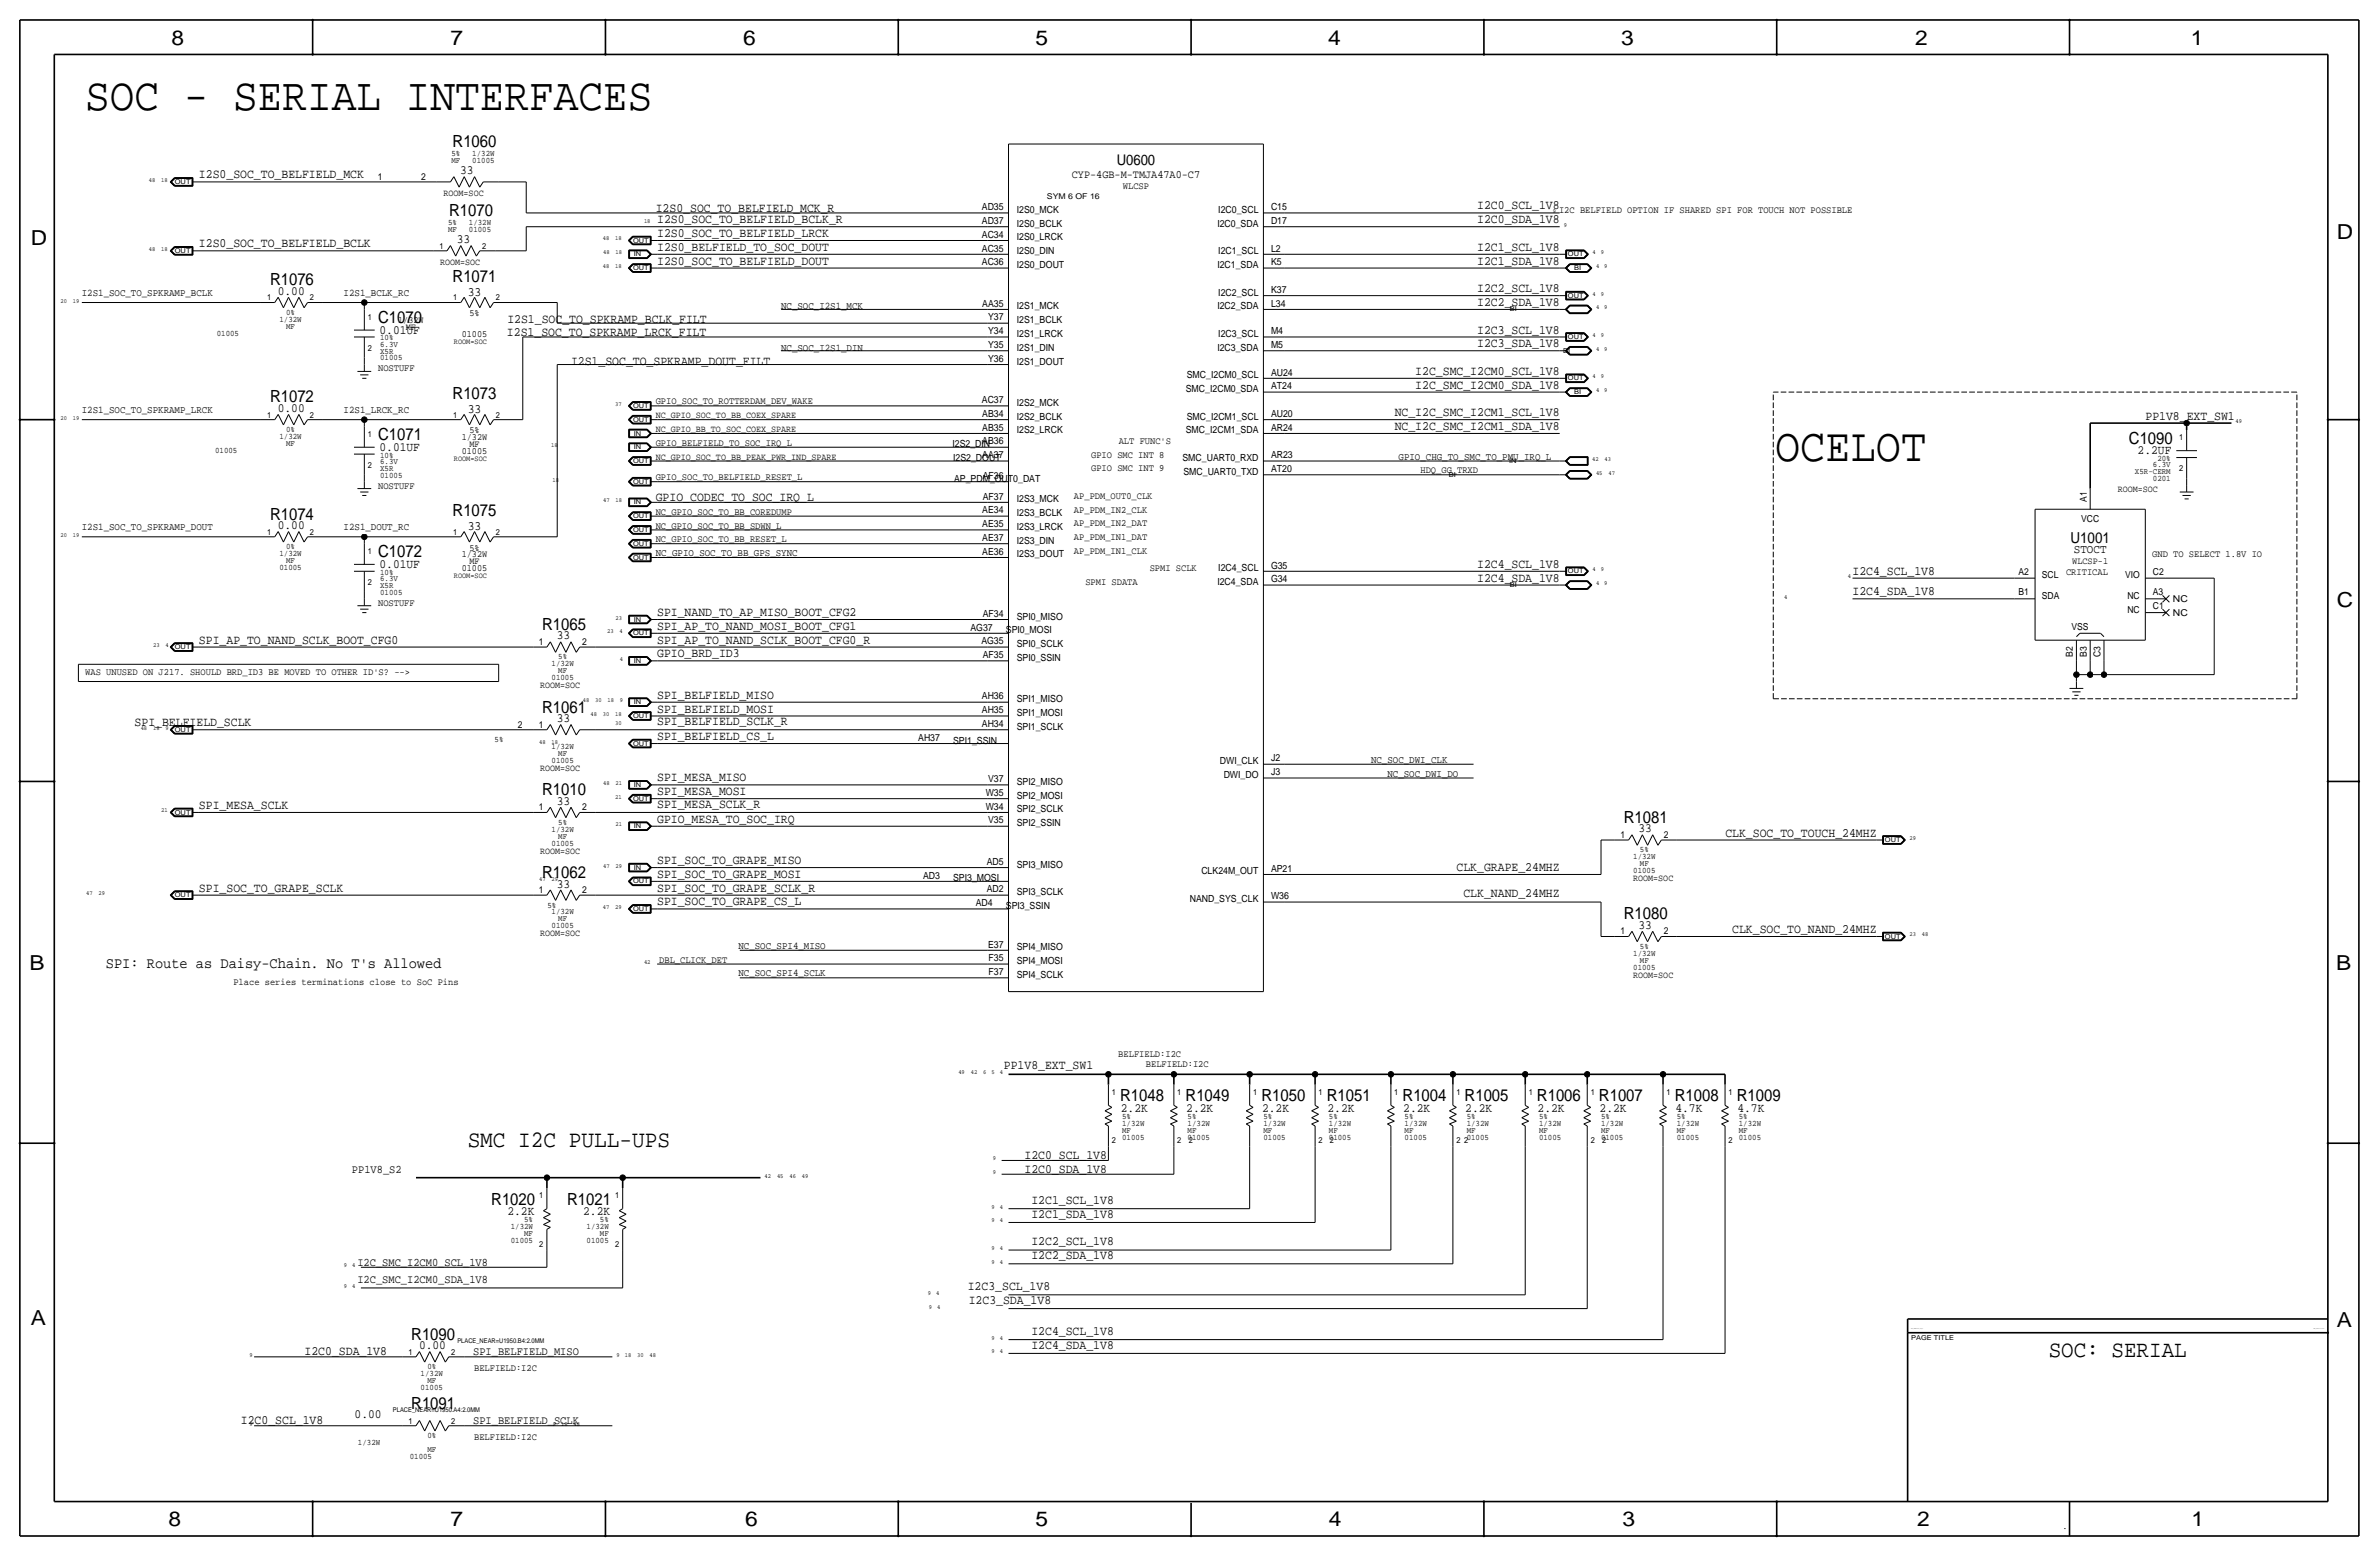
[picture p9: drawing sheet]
<svg xmlns="http://www.w3.org/2000/svg" width="877mm" height="574mm" viewBox="0 0 877 574" stroke-linecap="round" stroke-linejoin="round" font-family="sans-serif">
<defs><g id="words">
<text font-size="17.4" x="654.4" y="169.9">OCELOT</text>
<text font-size="17" x="31.4" y="40.4">SOC - SERIAL INTERFACES</text>
<text font-size="8.7" x="172.4" y="422.7">SMC I2C PULL-UPS</text>
<text font-size="8.6" x="755.3" y="500.1">SOC: SERIAL</text>
<g font-size="7.6">
<text x="63.2" y="16.5">8</text>
<text x="166.1" y="16.5">7</text>
<text x="274" y="16.5">6</text>
<text x="381.7" y="16.5">5</text>
<text x="489.7" y="16.5">4</text>
<text x="597.6" y="16.5">3</text>
<text x="706.1" y="16.5">2</text>
<text x="807.7" y="16.5">1</text>
<text x="861.5" y="88.1">D</text>
<text x="11.4" y="90.4">D</text>
<text x="861.5" y="223.8">C</text>
<text x="10.9" y="357.6">B</text>
<text x="861.3" y="357.4">B</text>
<text x="11.4" y="488.4">A</text>
<text x="861.5" y="489.2">A</text>
<text x="62.2" y="562.6">8</text>
<text x="166.1" y="562.6">7</text>
<text x="274.8" y="562.6">6</text>
<text x="381.7" y="562.6">5</text>
<text x="489.9" y="562.6">4</text>
<text x="598.1" y="562.6">3</text>
<text x="706.8" y="562.6">2</text>
<text x="807.9" y="562.6">1</text>
</g>
<g font-size="6.2">
<text x="166.9" y="54.4">R1060</text>
<text x="165.6" y="79.8">R1070</text>
<text x="99.5" y="105.2">R1076</text>
<text x="166.9" y="103.9">R1071</text>
<text x="139.4" y="119.1">C1070</text>
<text x="99.5" y="148.3">R1072</text>
<text x="166.9" y="147.1">R1073</text>
<text x="139.4" y="162.3">C1071</text>
<text x="784.9" y="163.6">C1090</text>
<text x="99.5" y="191.5">R1074</text>
<text x="166.9" y="190.2">R1075</text>
<text x="139.4" y="205.5">C1072</text>
<text x="199.9" y="232.2">R1065</text>
<text x="199.9" y="262.6">R1061</text>
<text x="199.9" y="293.1">R1010</text>
<text x="598.7" y="303.3">R1081</text>
<text x="199.9" y="323.6">R1062</text>
<text x="598.7" y="338.8">R1080</text>
<text x="413" y="405.9">R1048</text>
<text x="437.1" y="405.9">R1049</text>
<text x="465" y="405.9">R1050</text>
<text x="489.2" y="405.9">R1051</text>
<text x="517.1" y="405.9">R1004</text>
<text x="540" y="405.9">R1005</text>
<text x="566.6" y="405.9">R1006</text>
<text x="589.5" y="405.9">R1007</text>
<text x="617.4" y="405.9">R1008</text>
<text x="640.3" y="405.9">R1009</text>
<text x="181.1" y="444">R1020</text>
<text x="209" y="444">R1021</text>
<text x="151.6" y="493.8">R1090</text>
<text x="151.6" y="519.2">R1091</text>
</g>
<g font-size="5.6">
<text x="763.3" y="200.2">U1001</text>
<text x="39.1" y="356.6">SPI: Route as Daisy-Chain. No T's Allowed</text>
</g>
<text font-size="5.4" x="411.7" y="60.7">U0600</text>
<g font-size="4.7">
<text x="73.4" y="65.8">I2S0_SOC_TO_BELFIELD_MCK</text>
<text x="169.7" y="64.3">33</text>
<text x="241.8" y="78">I2S0_SOC_TO_BELFIELD_MCK_R</text>
<text x="544.6" y="77.2">I2C0_SCL_1V8</text>
<text x="242.3" y="82.3">I2S0_SOC_TO_BELFIELD_BCLK_R</text>
<text x="544.6" y="82.3">I2C0_SDA_1V8</text>
<text x="168.4" y="89.7">33</text>
<text x="242.3" y="87.4">I2S0_SOC_TO_BELFIELD_LRCK</text>
<text x="73.4" y="91.2">I2S0_SOC_TO_BELFIELD_BCLK</text>
<text x="242.3" y="92.5">I2S0_BELFIELD_TO_SOC_DOUT</text>
<text x="544.6" y="92.5">I2C1_SCL_1V8</text>
<text x="242.3" y="97.5">I2S0_SOC_TO_BELFIELD_DOUT</text>
<text x="544.6" y="97.5">I2C1_SDA_1V8</text>
<text x="544.6" y="107.7">I2C2_SCL_1V8</text>
<text x="102.4" y="108.7">0.00</text>
<text x="172.4" y="109">33</text>
<text x="544.6" y="112.8">I2C2_SDA_1V8</text>
<text x="187" y="119.1">I2S1_SOC_TO_SPKRAMP_BCLK_FILT</text>
<text x="139.9" y="122.9">0.01UF</text>
<text x="186.9" y="123.7">I2S1_SOC_TO_SPKRAMP_LRCK_FILT</text>
<text x="544.6" y="122.9">I2C3_SCL_1V8</text>
<text x="544.6" y="128">I2C3_SDA_1V8</text>
<text x="210.5" y="134.4">I2S1_SOC_TO_SPKRAMP_DOUT_FILT</text>
<text x="521.8" y="138.2">I2C_SMC_I2CM0_SCL_1V8</text>
<text x="521.8" y="143.3">I2C_SMC_I2CM0_SDA_1V8</text>
<text x="102.4" y="151.9">0.00</text>
<text x="172.4" y="152.1">33</text>
<text x="514.2" y="153.4">NC_I2C_SMC_I2CM1_SCL_1V8</text>
<text x="791" y="154.7">PP1V8_EXT_SW1</text>
<text x="514.2" y="158.5">NC_I2C_SMC_I2CM1_SDA_1V8</text>
<text x="139.9" y="166.1">0.01UF</text>
<text x="788.1" y="167.4">2.2UF</text>
<text x="241.8" y="184.7">GPIO_CODEC_TO_SOC_IRQ_L</text>
<text x="102.4" y="195.1">0.00</text>
<text x="172.4" y="195.3">33</text>
<text x="139.9" y="209.3">0.01UF</text>
<text x="544.6" y="209.3">I2C4_SCL_1V8</text>
<text x="544.6" y="214.4">I2C4_SDA_1V8</text>
<text x="683" y="211.8">I2C4_SCL_1V8</text>
<text x="683" y="219.5">I2C4_SDA_1V8</text>
<text x="242.3" y="227.1">SPI_NAND_TO_AP_MISO_BOOT_CFG2</text>
<text x="242.3" y="232.2">SPI_AP_TO_NAND_MOSI_BOOT_CFG1</text>
<text x="73.4" y="237.2">SPI_AP_TO_NAND_SCLK_BOOT_CFG0</text>
<text x="205.2" y="235.7">33</text>
<text x="242.3" y="237.2">SPI_AP_TO_NAND_SCLK_BOOT_CFG0_R</text>
<text x="242.3" y="242.3">GPIO_BRD_ID3</text>
<text x="242.3" y="257.6">SPI_BELFIELD_MISO</text>
<text x="242.3" y="262.6">SPI_BELFIELD_MOSI</text>
<text x="49.6" y="267.7">SPI_BELFIELD_SCLK</text>
<text x="205.2" y="266.2">33</text>
<text x="242.3" y="267.2">SPI_BELFIELD_SCLK_R</text>
<text x="242.3" y="272.8">SPI_BELFIELD_CS_L</text>
<text x="242.3" y="288">SPI_MESA_MISO</text>
<text x="242.3" y="293.1">SPI_MESA_MOSI</text>
<text x="73.4" y="298.2">SPI_MESA_SCLK</text>
<text x="205.2" y="296.7">33</text>
<text x="242.3" y="297.7">SPI_MESA_SCLK_R</text>
<text x="242.3" y="303.3">GPIO_MESA_TO_SOC_IRQ</text>
<text x="604" y="306.8">33</text>
<text x="636.1" y="308.4">CLK_SOC_TO_TOUCH_24MHZ</text>
<text x="242.3" y="318.5">SPI_SOC_TO_GRAPE_MISO</text>
<text x="242.3" y="323.6">SPI_SOC_TO_GRAPE_MOSI</text>
<text x="537" y="321.1">CLK_GRAPE_24MHZ</text>
<text x="73.4" y="328.7">SPI_SOC_TO_GRAPE_SCLK</text>
<text x="205.2" y="327.2">33</text>
<text x="242.3" y="328.7">SPI_SOC_TO_GRAPE_SCLK_R</text>
<text x="242.3" y="333.8">SPI_SOC_TO_GRAPE_CS_L</text>
<text x="539.5" y="330.7">CLK_NAND_24MHZ</text>
<text x="604" y="342.4">33</text>
<text x="638.6" y="343.9">CLK_SOC_TO_NAND_24MHZ</text>
<text x="370.1" y="394.2">PP1V8_EXT_SW1</text>
<text x="413.2" y="409.7">2.2K</text>
<text x="437.3" y="409.7">2.2K</text>
<text x="465.3" y="409.7">2.2K</text>
<text x="489.4" y="409.7">2.2K</text>
<text x="517.3" y="409.7">2.2K</text>
<text x="540.2" y="409.7">2.2K</text>
<text x="566.9" y="409.7">2.2K</text>
<text x="589.7" y="409.7">2.2K</text>
<text x="617.7" y="409.7">4.7K</text>
<text x="640.5" y="409.7">4.7K</text>
<text x="377.7" y="427.2">I2C0_SCL_1V8</text>
<text x="377.7" y="432.3">I2C0_SDA_1V8</text>
<text x="380.2" y="443.7">I2C1_SCL_1V8</text>
<text x="187.1" y="447.8">2.2K</text>
<text x="215" y="447.8">2.2K</text>
<text x="380.2" y="448.8">I2C1_SDA_1V8</text>
<text x="380.2" y="459">I2C2_SCL_1V8</text>
<text x="380.2" y="464.1">I2C2_SDA_1V8</text>
<text x="356.8" y="475.5">I2C3_SCL_1V8</text>
<text x="357.1" y="480.6">I2C3_SDA_1V8</text>
<text x="154.5" y="497.3">0.00</text>
<text x="380.2" y="497.1">I2C4_SDA_1V8</text>
<text x="380.2" y="492">I2C4_SCL_1V8</text>
<text x="112.3" y="499.6">I2C0_SDA_1V8</text>
<text x="88.8" y="525">I2C0_SCL_1V8</text>
<text x="130.7" y="522.7">0.00</text>
</g>
<text font-size="4.5" x="764.6" y="204">STOCT</text>
<g font-size="4.3">
<text x="129.8" y="432.3">PP1V8_S2</text>
<text x="131.8" y="466.6">I2C_SMC_I2CM0_SCL_1V8</text>
<text x="131.8" y="472.9">I2C_SMC_I2CM0_SDA_1V8</text>
<text x="174.4" y="499.6">SPI_BELFIELD_MISO</text>
<text x="174.4" y="525">SPI_BELFIELD_SCLK</text>
</g>
<text font-size="4.2" x="395.1" y="65.8">CYP-4GB-M-TMJA47A0-C7</text>
<g font-size="3.8">
<text x="30.2" y="109">I2S1_SOC_TO_SPKRAMP_BCLK</text>
<text x="126.7" y="109">I2S1_BCLK_RC</text>
<text x="288" y="114">NC_SOC_I2S1_MCK</text>
<text x="288" y="129.3">NC_SOC_I2S1_DIN</text>
<text x="30.2" y="152.1">I2S1_SOC_TO_SPKRAMP_LRCK</text>
<text x="126.7" y="152.1">I2S1_LRCK_RC</text>
<text x="515.6" y="169.4">GPIO_CHG_TO_SMC_TO_PMU_IRQ_L</text>
<text x="30.2" y="195.3">I2S1_SOC_TO_SPKRAMP_DOUT</text>
<text x="126.7" y="195.3">I2S1_DOUT_RC</text>
<text x="241.8" y="205">NC_GPIO_SOC_TO_BB_GPS_SYNC</text>
<text x="505.5" y="281.2">NC_SOC_DWI_CLK</text>
<text x="511.5" y="286.3">NC_SOC_DWI_DO</text>
<text x="272.2" y="349.8">NC_SOC_SPI4_MISO</text>
<text x="272.2" y="359.9">NC_SOC_SPI4_SCLK</text>
</g>
<g font-size="3.6">
<text x="414" y="69.6">WLCSP</text>
<text x="362" y="77.5">AD35</text>
<text x="468.6" y="77.5">C15</text>
<text x="362" y="82.5">AD37</text>
<text x="374.9" y="83.6">I2S0_BCLK</text>
<text x="374.9" y="78.5">I2S0_MCK</text>
<text x="448.8" y="83.6">I2C0_SDA</text>
<text x="449.2" y="78.5">I2C0_SCL</text>
<text x="468.6" y="82.5">D17</text>
<text x="574.8" y="78.5">I2C BELFIELD OPTION IF SHARED SPI FOR TOUCH NOT POSSIBLE</text>
<text x="362" y="87.6">AC34</text>
<text x="374.9" y="88.6">I2S0_LRCK</text>
<text x="362" y="92.7">AC35</text>
<text x="374.9" y="93.7">I2S0_DIN</text>
<text x="449.2" y="93.7">I2C1_SCL</text>
<text x="468.6" y="92.7">L2</text>
<text x="362" y="97.8">AC36</text>
<text x="374.9" y="98.8">I2S0_DOUT</text>
<text x="448.8" y="98.8">I2C1_SDA</text>
<text x="468.6" y="97.8">K5</text>
<text x="468.6" y="107.9">K37</text>
<text x="362.2" y="113">AA35</text>
<text x="449.2" y="109">I2C2_SCL</text>
<text x="468.6" y="113">L34</text>
<text x="364.3" y="118.1">Y37</text>
<text x="374.9" y="119.1">I2S1_BCLK</text>
<text x="374.9" y="114">I2S1_MCK</text>
<text x="448.8" y="114">I2C2_SDA</text>
<text x="364.3" y="123.2">Y34</text>
<text x="374.9" y="124.2">I2S1_LRCK</text>
<text x="449.2" y="124.2">I2C3_SCL</text>
<text x="468.6" y="123.2">M4</text>
<text x="364.3" y="128.3">Y35</text>
<text x="374.9" y="129.3">I2S1_DIN</text>
<text x="448.8" y="129.3">I2C3_SDA</text>
<text x="468.6" y="128.3">M5</text>
<text x="139.4" y="136.9">NOSTUFF</text>
<text x="364.3" y="133.3">Y36</text>
<text x="374.9" y="134.4">I2S1_DOUT</text>
<text x="437.5" y="139.4">SMC_I2CM0_SCL</text>
<text x="468.6" y="143.5">AT24</text>
<text x="468.6" y="138.4">AU24</text>
<text x="241.8" y="149.1">GPIO_SOC_TO_ROTTERDAM_DEV_WAKE</text>
<text x="362" y="148.6">AC37</text>
<text x="374.9" y="149.6">I2S2_MCK</text>
<text x="437.2" y="144.5">SMC_I2CM0_SDA</text>
<text x="362.2" y="153.7">AB34</text>
<text x="374.9" y="154.7">I2S2_BCLK</text>
<text x="437.5" y="154.7">SMC_I2CM1_SCL</text>
<text x="468.6" y="153.7">AU20</text>
<text x="362.2" y="158.7">AB35</text>
<text x="374.9" y="159.8">I2S2_LRCK</text>
<text x="437.2" y="159.8">SMC_I2CM1_SDA</text>
<text x="468.6" y="158.7">AR24</text>
<text x="241.8" y="164.3">GPIO_BELFIELD_TO_SOC_IRQ_L</text>
<text x="351.1" y="164.8">I2S2_DIN</text>
<text x="362.2" y="163.8">AB36</text>
<text x="412.4" y="163.6">ALT FUNC'S</text>
<text x="351.4" y="169.9">I2S2_DOUT</text>
<text x="362.2" y="168.9">AA37</text>
<text x="402.3" y="173.7">GPIO SMC INT 9</text>
<text x="402.3" y="168.7">GPIO SMC INT 8</text>
<text x="435.9" y="169.9">SMC_UART0_RXD</text>
<text x="468.6" y="174">AT20</text>
<text x="468.6" y="168.9">AR23</text>
<text x="241.8" y="177">GPIO_SOC_TO_BELFIELD_RESET_L</text>
<text x="351.7" y="177.5">AP_PDM_OUT0_DAT</text>
<text x="362.3" y="176.5">AF36</text>
<text x="436.3" y="175">SMC_UART0_TXD</text>
<text x="523.7" y="174.5">HDQ_GG_TRXD</text>
<text x="139.4" y="180.1">NOSTUFF</text>
<text x="362.3" y="184.1">AF37</text>
<text x="374.9" y="185.2">I2S3_MCK</text>
<text x="395.9" y="183.9">AP_PDM_OUT0_CLK</text>
<text x="241.8" y="189.7">NC_GPIO_SOC_TO_BB_COREDUMP</text>
<text x="362.2" y="189.2">AE34</text>
<text x="374.9" y="190.2">I2S3_BCLK</text>
<text x="395.9" y="189">AP_PDM_IN2_CLK</text>
<text x="241.8" y="194.8">NC_GPIO_SOC_TO_BB_SDWN_L</text>
<text x="362.2" y="194.3">AE35</text>
<text x="374.9" y="195.3">I2S3_LRCK</text>
<text x="395.9" y="194.1">AP_PDM_IN2_DAT</text>
<text x="241.8" y="199.9">NC_GPIO_SOC_TO_BB_RESET_L</text>
<text x="362.2" y="199.4">AE37</text>
<text x="374.9" y="200.4">I2S3_DIN</text>
<text x="395.9" y="199.1">AP_PDM_IN1_DAT</text>
<text x="362.2" y="204.5">AE36</text>
<text x="374.9" y="205.5">I2S3_DOUT</text>
<text x="395.9" y="204.2">AP_PDM_IN1_CLK</text>
<text x="468.6" y="209.5">G35</text>
<text x="793.4" y="205.5">GND TO SELECT 1.8V IO</text>
<text x="400.1" y="215.6">SPMI SDATA</text>
<text x="423.9" y="210.6">SPMI SCLK</text>
<text x="448.8" y="215.6">I2C4_SDA</text>
<text x="449.2" y="210.6">I2C4_SCL</text>
<text x="468.6" y="214.6">G34</text>
<text x="761.7" y="211.8">CRITICAL</text>
<text x="139.4" y="223.3">NOSTUFF</text>
<text x="362.3" y="227.3">AF34</text>
<text x="357.8" y="232.4">AG37</text>
<text x="370.8" y="233.4">SPI0_MOSI</text>
<text x="374.9" y="228.3">SPI0_MISO</text>
<text x="361.8" y="237.5">AG35</text>
<text x="374.9" y="238.5">SPI0_SCLK</text>
<text x="362.3" y="242.6">AF35</text>
<text x="374.9" y="243.6">SPI0_SSIN</text>
<text x="31.4" y="248.7">WAS UNUSED ON J217. SHOULD BRD_ID3 BE MOVED TO OTHER ID'S? --&gt;</text>
<text x="362" y="257.8">AH36</text>
<text x="362" y="262.9">AH35</text>
<text x="374.9" y="258.8">SPI1_MISO</text>
<text x="374.9" y="263.9">SPI1_MOSI</text>
<text x="362" y="268">AH34</text>
<text x="374.9" y="269">SPI1_SCLK</text>
<text x="338.5" y="273">AH37</text>
<text x="351.4" y="274.1">SPI1_SSIN</text>
<text x="449.7" y="281.7">DWI_CLK</text>
<text x="468.6" y="280.7">J2</text>
<text x="451.1" y="286.8">DWI_DO</text>
<text x="468.6" y="285.7">J3</text>
<text x="363.4" y="293.4">W35</text>
<text x="364.3" y="288.3">V37</text>
<text x="374.9" y="289.3">SPI2_MISO</text>
<text x="363.4" y="298.4">W34</text>
<text x="374.9" y="294.4">SPI2_MOSI</text>
<text x="374.9" y="299.5">SPI2_SCLK</text>
<text x="364.3" y="303.5">V35</text>
<text x="374.9" y="304.5">SPI2_SSIN</text>
<text x="340.3" y="323.8">AD3</text>
<text x="363.8" y="318.8">AD5</text>
<text x="374.9" y="319.8">SPI3_MISO</text>
<text x="442.9" y="322.3">CLK24M_OUT</text>
<text x="468.6" y="321.3">AP21</text>
<text x="351.4" y="324.9">SPI3_MOSI</text>
<text x="363.8" y="328.9">AD2</text>
<text x="374.9" y="329.9">SPI3_SCLK</text>
<text x="359.7" y="334">AD4</text>
<text x="370.8" y="335">SPI3_SSIN</text>
<text x="438.6" y="332.5">NAND_SYS_CLK</text>
<text x="468.6" y="331.5">W36</text>
<text x="364.3" y="349.2">E37</text>
<text x="374.9" y="350.3">SPI4_MISO</text>
<text x="243" y="354.8">DBL_CLICK_DET</text>
<text x="364.5" y="359.4">F37</text>
<text x="364.5" y="354.3">F35</text>
<text x="374.9" y="355.3">SPI4_MOSI</text>
<text x="86.1" y="363">Place series terminations close to SoC Pins</text>
<text x="374.9" y="360.4">SPI4_SCLK</text>
<text x="412.3" y="389.6">BELFIELD:I2C</text>
<text x="422.4" y="393.4">BELFIELD:I2C</text>
<text x="174.8" y="505.2">BELFIELD:I2C</text>
<text x="174.8" y="530.6">BELFIELD:I2C</text>
</g>
<g font-size="3.5">
<text x="139.3" y="66.3">1</text>
<text x="155.3" y="66.3">2</text>
<text x="163.5" y="72.1">ROOM=SOC</text>
<text x="162.3" y="97.5">ROOM=SOC</text>
<text x="146.8" y="119.1">1/32W</text>
<text x="173.1" y="116.6">5%</text>
<text x="149.6" y="121.7">MF</text>
<text x="170.2" y="124.2">01005</text>
<text x="241.8" y="154.2">NC_GPIO_SOC_TO_BB_COEX_SPARE</text>
<text x="173.1" y="159.8">5%</text>
<text x="241.8" y="159.3">NC_GPIO_BB_TO_SOC_COEX_SPARE</text>
<text x="170.2" y="167.4">01005</text>
<text x="170.2" y="162.3">1/32W</text>
<text x="173.1" y="164.8">MF</text>
<text x="241.8" y="169.4">NC_GPIO_SOC_TO_BB_PEAK_PWR_IND_SPARE</text>
<text x="769.3" y="184.9" transform="rotate(-90 769.3 184.9)">A1</text>
<text x="780.7" y="181.4">ROOM=SOC</text>
<text x="767.3" y="192.3">VCC</text>
<text x="173.1" y="202.9">5%</text>
<text x="170.2" y="205.5">1/32W</text>
<text x="173.1" y="208">MF</text>
<text x="764" y="207.8">WLCSP-1</text>
<text x="170.2" y="210.6">01005</text>
<text x="744.1" y="211.8">A2</text>
<text x="752.8" y="213.1">SCL</text>
<text x="783.4" y="213.1">VIO</text>
<text x="793.7" y="211.8">C2</text>
<text x="744.1" y="219.5">B1</text>
<text x="752.8" y="220.7">SDA</text>
<text x="784.3" y="220.7">NC</text>
<text x="793.7" y="219.5">A3</text>
<text x="801.1" y="222">NC</text>
<text x="784.3" y="225.8">NC</text>
<text x="793.7" y="224.5">C1</text>
<text x="801.1" y="227.1">NC</text>
<text x="763.7" y="232.2">VSS</text>
<text x="198.6" y="237.7">1</text>
<text x="214.6" y="237.7">2</text>
<text x="764.2" y="242.1" transform="rotate(-90 764.2 242.1)">B2</text>
<text x="769.3" y="242.1" transform="rotate(-90 769.3 242.1)">B3</text>
<text x="774.4" y="242.3" transform="rotate(-90 774.4 242.3)">C3</text>
<text x="199.1" y="253.7">ROOM=SOC</text>
<text x="190.9" y="268.2">2</text>
<text x="198.6" y="268.2">1</text>
<text x="199.1" y="284.2">ROOM=SOC</text>
<text x="198.6" y="298.7">1</text>
<text x="214.6" y="298.7">2</text>
<text x="597.4" y="308.9">1</text>
<text x="613.4" y="308.9">2</text>
<text x="199.1" y="314.7">ROOM=SOC</text>
<text x="198.6" y="329.2">1</text>
<text x="214.6" y="329.2">2</text>
<text x="602.1" y="324.9">ROOM=SOC</text>
<text x="199.1" y="345.2">ROOM=SOC</text>
<text x="597.4" y="344.4">1</text>
<text x="613.4" y="344.4">2</text>
<text x="602.1" y="360.4">ROOM=SOC</text>
<text x="760.4" y="563.6">.</text>
</g>
<g font-size="3.1">
<text x="166.4" y="57.7">5%</text>
<text x="174.1" y="57.7">1/32W</text>
<text x="166.4" y="60.2">MF</text>
<text x="174.1" y="60.2">01005</text>
<text x="165.2" y="83.1">5%</text>
<text x="172.9" y="83.1">1/32W</text>
<text x="165.2" y="85.6">MF</text>
<text x="172.9" y="85.6">01005</text>
<text x="162" y="91.7">1</text>
<text x="177.7" y="91.7">2</text>
<text x="98.5" y="110.7">1</text>
<text x="114.2" y="110.7">2</text>
<text x="167.1" y="110.7">1</text>
<text x="182.8" y="110.7">2</text>
<text x="103" y="118.6">1/32W</text>
<text x="105.5" y="116.1">0%</text>
<text x="135.6" y="117.9">1</text>
<text x="79.9" y="123.7">01005</text>
<text x="105.5" y="121.2">MF</text>
<text x="140.2" y="125.5">10%</text>
<text x="135.6" y="129.3">2</text>
<text x="140.2" y="130.3">X5R</text>
<text x="140.2" y="127.8">6.3V</text>
<text x="140.2" y="132.8">01005</text>
<text x="98.5" y="153.9">1</text>
<text x="114.2" y="153.9">2</text>
<text x="167.1" y="153.9">1</text>
<text x="182.8" y="153.9">2</text>
<text x="103" y="161.8">1/32W</text>
<text x="105.5" y="159.3">0%</text>
<text x="135.6" y="161">1</text>
<text x="79.3" y="166.9">01005</text>
<text x="105.5" y="164.3">MF</text>
<text x="803.3" y="162.3">1</text>
<text x="135.6" y="172.5">2</text>
<text x="140.2" y="170.9">6.3V</text>
<text x="140.2" y="173.5">X5R</text>
<text x="140.2" y="168.7">10%</text>
<text x="793.7" y="172.2">6.3V</text>
<text x="795.4" y="169.9">20%</text>
<text x="803.3" y="173.7">2</text>
<text x="140.2" y="176">01005</text>
<text x="787.1" y="174.8">X5R-CERM</text>
<text x="793.7" y="177.3">0201</text>
<text x="98.5" y="197.1">1</text>
<text x="114.2" y="197.1">2</text>
<text x="167.1" y="197.1">1</text>
<text x="182.8" y="197.1">2</text>
<text x="105.5" y="202.4">0%</text>
<text x="103" y="205">1/32W</text>
<text x="105.5" y="207.5">MF</text>
<text x="135.6" y="204.2">1</text>
<text x="103" y="210.1">01005</text>
<text x="135.6" y="215.6">2</text>
<text x="140.2" y="214.1">6.3V</text>
<text x="140.2" y="211.8">10%</text>
<text x="140.2" y="219.2">01005</text>
<text x="140.2" y="216.7">X5R</text>
<text x="203.3" y="245.6">1/32W</text>
<text x="205.8" y="243.1">5%</text>
<text x="203.3" y="250.7">01005</text>
<text x="205.8" y="248.2">MF</text>
<text x="182.3" y="273.6">5%</text>
<text x="203.3" y="281.2">01005</text>
<text x="203.3" y="276.1">1/32W</text>
<text x="205.8" y="278.6">MF</text>
<text x="205.8" y="304">5%</text>
<text x="203.3" y="311.7">01005</text>
<text x="203.3" y="306.6">1/32W</text>
<text x="205.8" y="309.1">MF</text>
<text x="602.1" y="316.7">1/32W</text>
<text x="604.6" y="314.2">5%</text>
<text x="602.1" y="321.8">01005</text>
<text x="604.6" y="319.3">MF</text>
<text x="201.8" y="334.5">5%</text>
<text x="203.3" y="337.1">1/32W</text>
<text x="205.8" y="339.6">MF</text>
<text x="203.3" y="342.1">01005</text>
<text x="602.1" y="352.3">1/32W</text>
<text x="604.6" y="349.8">5%</text>
<text x="602.1" y="357.4">01005</text>
<text x="604.6" y="354.8">MF</text>
<text x="409.9" y="403.6">1</text>
<text x="434" y="403.6">1</text>
<text x="462" y="403.6">1</text>
<text x="486.1" y="403.6">1</text>
<text x="514" y="403.6">1</text>
<text x="536.9" y="403.6">1</text>
<text x="563.6" y="403.6">1</text>
<text x="586.4" y="403.6">1</text>
<text x="614.4" y="403.6">1</text>
<text x="637.2" y="403.6">1</text>
<text x="413.7" y="412.5">5%</text>
<text x="437.8" y="412.5">5%</text>
<text x="465.8" y="412.5">5%</text>
<text x="489.9" y="412.5">5%</text>
<text x="517.9" y="412.5">5%</text>
<text x="540.7" y="412.5">5%</text>
<text x="567.4" y="412.5">5%</text>
<text x="590.2" y="412.5">5%</text>
<text x="618.2" y="412.5">5%</text>
<text x="641" y="412.5">5%</text>
<text x="413.7" y="417.6">MF</text>
<text x="413.7" y="415">1/32W</text>
<text x="437.8" y="415">1/32W</text>
<text x="437.8" y="417.6">MF</text>
<text x="465.8" y="415">1/32W</text>
<text x="465.8" y="417.6">MF</text>
<text x="489.9" y="417.6">MF</text>
<text x="489.9" y="415">1/32W</text>
<text x="517.9" y="415">1/32W</text>
<text x="517.9" y="417.6">MF</text>
<text x="540.7" y="415">1/32W</text>
<text x="540.7" y="417.6">MF</text>
<text x="567.4" y="415">1/32W</text>
<text x="567.4" y="417.6">MF</text>
<text x="590.2" y="417.6">MF</text>
<text x="590.2" y="415">1/32W</text>
<text x="618.2" y="415">1/32W</text>
<text x="618.2" y="417.6">MF</text>
<text x="641" y="415">1/32W</text>
<text x="641" y="417.6">MF</text>
<text x="409.9" y="421.4">2</text>
<text x="413.7" y="420.1">01005</text>
<text x="434" y="421.4">2</text>
<text x="437.8" y="420.1">01005</text>
<text x="438.2" y="421.4">2</text>
<text x="465.8" y="420.1">01005</text>
<text x="486.1" y="421.4">2</text>
<text x="489.9" y="420.1">01005</text>
<text x="490.3" y="421.4">2</text>
<text x="517.9" y="420.1">01005</text>
<text x="536.9" y="421.4">2</text>
<text x="539.8" y="421.4">2</text>
<text x="540.7" y="420.1">01005</text>
<text x="567.4" y="420.1">01005</text>
<text x="586.4" y="421.4">2</text>
<text x="590.2" y="420.1">01005</text>
<text x="590.6" y="421.4">2</text>
<text x="618.2" y="420.1">01005</text>
<text x="637.2" y="421.4">2</text>
<text x="641" y="420.1">01005</text>
<text x="198.8" y="441.7">1</text>
<text x="226.8" y="441.7">1</text>
<text x="188.3" y="453.1">1/32W</text>
<text x="193.2" y="455.7">MF</text>
<text x="193.2" y="450.6">5%</text>
<text x="216.2" y="453.1">1/32W</text>
<text x="221.2" y="455.7">MF</text>
<text x="221.2" y="450.6">5%</text>
<text x="188.3" y="458.2">01005</text>
<text x="198.8" y="459.5">2</text>
<text x="216.2" y="458.2">01005</text>
<text x="226.8" y="459.5">2</text>
<text x="150.6" y="499.4">1</text>
<text x="166.3" y="499.4">2</text>
<text x="155.1" y="507.2">1/32W</text>
<text x="157.6" y="509.8">MF</text>
<text x="157.6" y="504.7">0%</text>
<text x="155.1" y="512.3">01005</text>
<text x="150.6" y="524.8">1</text>
<text x="166.3" y="524.8">2</text>
<text x="132" y="532.6">1/32W</text>
<text x="157.6" y="530.1">0%</text>
<text x="151.1" y="537.7">01005</text>
<text x="157.6" y="535.2">MF</text>
</g>
<g font-size="2.9">
<text x="385.9" y="73.4">SYM 6 OF 16</text>
<text x="167.3" y="126.7">ROOM=SOC</text>
<text x="167.3" y="169.9">ROOM=SOC</text>
<text x="167.3" y="213.1">ROOM=SOC</text>
</g>
<g font-size="2.5">
<text x="64.5" y="67.8">OUT</text>
<text x="233.4" y="89.4">OUT</text>
<text x="64.5" y="93.2">OUT</text>
<text x="233.6" y="94.5">IN</text>
<text x="578.1" y="94.5">OUT</text>
<text x="233.4" y="99.6">OUT</text>
<text x="580.3" y="99.6">BI</text>
<text x="578.1" y="109.7">OUT</text>
<text x="556.6" y="114.8">BI</text>
<text x="578.1" y="125">OUT</text>
<text x="576.3" y="130">BI</text>
<text x="578.1" y="140.2">OUT</text>
<text x="580.3" y="145.3">BI</text>
<text x="233.4" y="155.4">OUT</text>
<text x="233.4" y="150.4">OUT</text>
<text x="233.6" y="160.5">IN</text>
<text x="233.6" y="165.6">IN</text>
<text x="233.4" y="170.7">OUT</text>
<text x="556.4" y="170.7">IN</text>
<text x="233.4" y="178.3">OUT</text>
<text x="534.1" y="175.8">BI</text>
<text x="233.6" y="185.9">IN</text>
<text x="233.4" y="191">OUT</text>
<text x="233.4" y="196.1">OUT</text>
<text x="233.4" y="201.2">OUT</text>
<text x="233.4" y="206.2">OUT</text>
<text x="578.1" y="211.3">OUT</text>
<text x="556.6" y="216.4">BI</text>
<text x="233.6" y="229.1">IN</text>
<text x="64.5" y="239.3">OUT</text>
<text x="233.4" y="234.2">OUT</text>
<text x="233.6" y="244.3">IN</text>
<text x="233.6" y="259.6">IN</text>
<text x="64.5" y="269.7">OUT</text>
<text x="233.4" y="264.7">OUT</text>
<text x="233.4" y="274.8">OUT</text>
<text x="233.6" y="290.1">IN</text>
<text x="233.4" y="295.1">OUT</text>
<text x="64.5" y="300.2">OUT</text>
<text x="233.6" y="305.3">IN</text>
<text x="694.9" y="310.4">OUT</text>
<text x="233.6" y="320.5">IN</text>
<text x="233.4" y="325.6">OUT</text>
<text x="64.5" y="330.7">OUT</text>
<text x="233.4" y="335.8">OUT</text>
<text x="694.9" y="345.9">OUT</text>
<text x="704.5" y="493.8">PAGE TITLE</text>
</g>
<g font-size="2.4">
<text x="168.6" y="495">PLACE_NEAR=U1950.B4:2.0MM</text>
<text x="144.9" y="520.4">PLACE_NEAR=U1950.A4:2.0MM</text>
</g>
<g font-size="2.3">
<text x="54.9" y="67.1">48</text>
<text x="59.4" y="67.1">18</text>
<text x="237.4" y="82.3">18</text>
<text x="572.5" y="78.5">9</text>
<text x="576.5" y="83.6">9</text>
<text x="222.2" y="88.6">48</text>
<text x="226.8" y="88.6">18</text>
<text x="54.9" y="92.5">48</text>
<text x="59.4" y="92.5">18</text>
<text x="222.4" y="93.7">48</text>
<text x="227" y="93.7">18</text>
<text x="587.1" y="93.7">4</text>
<text x="590.2" y="93.7">9</text>
<text x="222.2" y="98.8">48</text>
<text x="226.8" y="98.8">18</text>
<text x="588.4" y="98.8">4</text>
<text x="591.5" y="98.8">9</text>
<text x="22.3" y="111.5">20</text>
<text x="26.9" y="111.5">19</text>
<text x="587.1" y="109">4</text>
<text x="590.2" y="109">9</text>
<text x="588.4" y="114">4</text>
<text x="591.5" y="114">9</text>
<text x="587.1" y="124.2">4</text>
<text x="590.2" y="124.2">9</text>
<text x="588.4" y="129.3">4</text>
<text x="591.5" y="129.3">9</text>
<text x="587.1" y="139.4">4</text>
<text x="590.2" y="139.4">9</text>
<text x="226.8" y="149.6">37</text>
<text x="588.4" y="144.5">4</text>
<text x="591.5" y="144.5">9</text>
<text x="22.3" y="154.7">20</text>
<text x="26.9" y="154.7">19</text>
<text x="824.2" y="156">49</text>
<text x="203.2" y="164.8">18</text>
<text x="587" y="169.9">42</text>
<text x="591.6" y="169.9">43</text>
<text x="203.7" y="177.5">18</text>
<text x="588.4" y="175">45</text>
<text x="593" y="175">47</text>
<text x="222.4" y="185.2">47</text>
<text x="227" y="185.2">18</text>
<text x="22.3" y="197.9">20</text>
<text x="26.9" y="197.9">19</text>
<text x="587.1" y="210.6">4</text>
<text x="588.4" y="215.6">4</text>
<text x="590.2" y="210.6">9</text>
<text x="591.5" y="215.6">9</text>
<text x="681.2" y="213.1">4</text>
<text x="657.8" y="220.7">4</text>
<text x="223.8" y="233.4">23</text>
<text x="227" y="228.3">23</text>
<text x="228.4" y="233.4">4</text>
<text x="56.4" y="238.5">23</text>
<text x="61" y="238.5">4</text>
<text x="228.5" y="243.6">4</text>
<text x="214.8" y="258.8">48</text>
<text x="217.7" y="263.9">48</text>
<text x="219.4" y="258.8">30</text>
<text x="222.3" y="263.9">30</text>
<text x="224" y="258.8">18</text>
<text x="226.8" y="263.9">18</text>
<text x="228.5" y="258.8">9</text>
<text x="51.9" y="269">48</text>
<text x="56.4" y="269">18</text>
<text x="61" y="269">9</text>
<text x="226.8" y="267.2">30</text>
<text x="198.8" y="274.1">48</text>
<text x="203.4" y="274.1">18</text>
<text x="222.4" y="289.3">48</text>
<text x="227" y="289.3">21</text>
<text x="59.4" y="299.5">21</text>
<text x="226.8" y="294.4">21</text>
<text x="227" y="304.5">21</text>
<text x="704" y="309.6">29</text>
<text x="222.4" y="319.8">47</text>
<text x="227" y="319.8">29</text>
<text x="31.8" y="329.9">47</text>
<text x="36.3" y="329.9">29</text>
<text x="198.8" y="324.9">47</text>
<text x="203.4" y="324.9">29</text>
<text x="222.3" y="335">47</text>
<text x="226.8" y="335">29</text>
<text x="704" y="345.2">23</text>
<text x="708.6" y="345.2">48</text>
<text x="237.4" y="355.3">42</text>
<text x="353.3" y="396">49</text>
<text x="357.9" y="396">42</text>
<text x="362.5" y="396">6</text>
<text x="365.5" y="396">5</text>
<text x="368.6" y="396">4</text>
<text x="366" y="427.7">9</text>
<text x="281.9" y="434.1">42</text>
<text x="286.5" y="434.1">45</text>
<text x="291" y="434.1">46</text>
<text x="295.6" y="434.1">49</text>
<text x="366" y="432.8">9</text>
<text x="365.5" y="445.5">9</text>
<text x="368.6" y="445.5">4</text>
<text x="365.5" y="450.6">9</text>
<text x="368.6" y="450.6">4</text>
<text x="365.5" y="460.8">9</text>
<text x="368.6" y="460.8">4</text>
<text x="126.7" y="467.1">9</text>
<text x="129.8" y="467.1">4</text>
<text x="365.5" y="465.8">9</text>
<text x="368.6" y="465.8">4</text>
<text x="126.7" y="474.7">9</text>
<text x="129.8" y="474.7">4</text>
<text x="342" y="477.3">9</text>
<text x="345.1" y="477.3">4</text>
<text x="342.4" y="482.3">9</text>
<text x="345.4" y="482.3">4</text>
<text x="365.5" y="493.8">9</text>
<text x="368.6" y="493.8">4</text>
<text x="91.9" y="500.1">9</text>
<text x="227.3" y="500.1">9</text>
<text x="230.3" y="500.1">18</text>
<text x="234.9" y="500.1">30</text>
<text x="239.5" y="500.1">48</text>
<text x="365.5" y="498.9">9</text>
<text x="368.6" y="498.9">4</text>
<text x="91.9" y="525.5">9</text>
<text x="203.8" y="525.5">9</text>
<text x="206.9" y="525.5">18</text>
<text x="211.4" y="525.5">48</text>
</g>
<g font-size=".4">
<text x="704.5" y="490">SYNC_MASTER=J211_MLB_B</text>
<text x="852.9" y="490">SYNC_DATE=03/27/2019</text>
</g>
</g></defs>
<g fill="none" stroke="#000" stroke-width=".6">
<path d="M7.3 7.4v558.8zM7.3 7.4h862.3zM115.3 7.4v12.7zM223.2 7.4v12.7zM331.2 7.4v12.7zM439.1 7.4v12.7zM547.1 7.4v12.7zM655 7.4v12.7zM763 7.4v12.7zM869.6 7.4v558.8zM20 20.1v533.4zM20 20.1h838.2z"/>
<path d="M858.2 20.1v533.4zM7.3 154.7h12.7zM770.6 156h35.5zM770.6 156v24.1zM806.1 156h16.6zM806.1 156v2.5zM858.2 154.7h11.4zM7.3 288h12.7zM858.2 288h11.4zM371.8 396h36.8zM408.6 396h24.2zM408.6 396v3.8z"/>
<path d="M432.8 396h27.9zM432.8 396v3.8zM460.7 396h24.1zM460.7 396v3.8zM484.8 396h28zM484.8 396v3.8zM512.8 396h22.8zM512.8 396v3.8zM535.6 396h26.7zM535.6 396v3.8zM562.3 396h22.9zM562.3 396v3.8z"/>
<path d="M585.2 396h27.9zM585.2 396v3.8zM613.1 396h22.9zM613.1 396v3.8zM636 396v3.8zM7.3 421.4h12.7zM153.4 434.1h48.2zM201.6 434.1h28zM201.6 434.1v3.8zM229.6 434.1h50.8zM229.6 434.1v3.8zM858.2 421.4h11.4z"/>
<path d="M703.3 486.2v5zM703.3 486.2h154.9zM703.3 491.2h154.9zM703.3 491.2v62.3zM20 553.5h838.2zM115.3 553.5v12.7zM223.2 553.5v12.7zM331.2 553.5v12.7zM439.1 554v12.2zM547.1 553.5v12.7zM655 553.5v12.7zM763 553.5v12.7z"/>
<path d="M7.3 566.2h862.3z"/>
</g>
<g fill="none" stroke="#000" stroke-width=".37">
<path d="M371.8 53.1h94zM371.8 53.1v312.4zM465.8 53.1v312.4zM62.7 67.1l1.6-1.6zM62.7 67.1l1.6 1.5zM62.9 67.1l1.5 1.4zM63 67.1l1.4 1.3zM63.2 67.1l1.3-1.3zM63.2 67.1l1.3 1.2zM64.3 65.5h6.8zM64.3 68.6h6.8zM64.4 65.6l-1.5 1.5z"/>
<path d="M64.4 65.6h6.6zM64.4 68.5h6.6zM64.4 65.7l-1.4 1.4zM64.4 65.7h6.5zM64.4 68.4h6.5zM64.5 65.8h6.3zM64.5 68.3h6.3zM70.8 67.1h2.6zM70.8 65.8v2.5zM70.9 65.7v2.7zM71 65.6v2.9zM71.1 65.5v3.1z"/>
<path d="M73.4 67.1h87.6zM161 67.1h5.1zM167.3 65.1l-1.2 2zM167.3 65.1l2 3.9zM171.1 65.1l-1.8 3.9zM171.1 65.1l2 3.9zM175 65.1l1.9 3.9zM175 65.1l-1.9 3.9zM178.2 67.1h5.6zM178.2 67.1l-1.3 1.9zM183.8 67.1h10.2zM194 67.1v11.4z"/>
<path d="M194 78.5h170.2zM364.2 78.5h7.6zM465.8 78.5h7.6zM473.4 78.5h101.6zM62.7 92.5l1.6-1.6zM62.7 92.5l1.6 1.5zM62.9 92.5l1.5 1.4zM63 92.5l1.4 1.3zM63.2 92.5l1.3-1.3zM63.2 92.5l1.3 1.2zM64.3 90.9h6.8zM64.3 94h6.8z"/>
<path d="M64.4 91l-1.5 1.5zM64.4 91h6.6zM64.4 93.9h6.6zM64.4 91.1l-1.4 1.4zM64.4 91.1h6.5zM64.4 93.8h6.5zM64.5 91.2h6.3zM64.5 93.7h6.3zM70.8 92.5h2.6zM70.8 91.2v2.5zM70.9 91.1v2.7zM71 91v2.9z"/>
<path d="M71.1 90.9v3.1zM73.4 92.5h86.3zM159.7 92.5h5.1zM166.1 90.5l-1.3 2zM166.1 90.5l1.9 3.9zM169.9 90.5l-1.9 3.9zM169.9 90.5l1.9 3.9zM173.7 90.5l1.9 3.9zM173.7 90.5l-1.9 3.9zM176.9 92.5h5.7zM176.9 92.5l-1.3 1.9zM182.6 92.5h11.4z"/>
<path d="M194 83.6v8.9zM194 83.6h170.2zM231.6 98.8l1.6-1.6zM231.6 98.8l1.6 1.6zM231.6 88.6l1.6-1.5zM231.6 88.6l1.6 1.6zM231.8 98.8l1.5 1.5zM231.8 92.2v3.1zM231.8 95.3h6.8zM231.8 92.2h6.8zM231.8 88.6l1.5 1.5zM231.9 92.3h6.7z"/>
<path d="M231.9 92.3v2.9zM231.9 95.2h6.7zM232 98.8l1.3 1.4zM232 88.6l1.3 1.4zM232 92.4h6.5zM232 92.4v2.7zM232 95.1h6.5zM232.1 98.8l1.3-1.3zM232.1 98.8l1.3 1.3zM232.1 92.5h6.4zM232.1 92.5v2.5zM232.1 95h6.4z"/>
<path d="M232.1 88.6l1.3-1.2zM232.1 88.6l1.3 1.3zM233.2 97.2h6.8zM233.2 87.1h6.8zM233.2 90.2h6.8zM233.3 97.3l-1.5 1.5zM233.3 97.3h6.6zM233.3 87.2l-1.5 1.4zM233.3 87.2h6.6zM233.3 90.1h6.6zM233.3 97.4l-1.3 1.4zM233.3 97.4h6.5z"/>
<path d="M233.3 87.3l-1.3 1.3zM233.3 87.3h6.5zM233.3 90h6.5zM233.4 97.5h6.3zM233.4 87.4h6.3zM233.4 89.9h6.3zM238.5 92.5l1.2 1.2zM238.5 95l1.2-1.3zM238.5 92.4l1.4 1.3zM238.6 92.3l1.4 1.4zM238.6 92.2l1.6 1.5zM238.6 95.3l1.6-1.6z"/>
<path d="M239.7 98.8h2.6zM239.7 97.5v2.6zM239.7 93.7h2.6zM239.7 88.6h2.6zM239.7 87.4v2.5zM239.8 97.4v2.8zM239.8 87.3v2.7zM239.9 93.7l-1.4 1.4zM239.9 97.3v3zM239.9 87.2v2.9zM240 97.2v3.2zM240 93.7l-1.4 1.5z"/>
<path d="M240 87.1v3.1zM242.3 93.7h121.9zM242.3 88.6h121.9zM242.3 98.8h121.9zM364.2 83.6h7.6zM364.2 93.7h7.6zM364.2 98.8h7.6zM364.2 88.6h7.6zM465.8 83.6h7.6zM465.8 93.7h7.6zM465.8 98.8h7.6zM473.4 93.7h101.6z"/>
<path d="M473.4 98.8h101.6zM473.4 83.6h101.6zM575 98.8h2.5zM575 93.7h2.5zM577.1 98.8l1.6-1.6zM577.1 98.8l1.6 1.6zM577.2 98.8l1.5-1.5zM577.2 98.8l1.5 1.5zM577.2 92.2h6.8zM577.2 95.3h6.8zM577.2 92.2v3.1zM577.3 92.3h6.7z"/>
<path d="M577.3 92.3v2.9zM577.3 95.2h6.7zM577.4 98.8l1.4-1.4zM577.4 98.8l1.4 1.4zM577.4 92.4h6.5zM577.4 92.4v2.7zM577.4 95.1h6.5zM577.5 98.8l1.3-1.3zM577.5 98.8l1.3 1.3zM577.5 92.5h6.4zM577.5 92.5v2.5zM577.5 95h6.4z"/>
<path d="M578.7 97.2h6.6zM578.7 97.3h6.6zM578.8 97.4h6.4zM578.8 97.5h6.4zM583.9 92.5l1.3 1.2zM583.9 95l1.3-1.3zM583.9 92.4l1.4 1.3zM583.9 95.1l1.4-1.4zM584 92.3l1.5 1.4zM584 95.2l1.5-1.5zM584 92.2l1.6 1.5zM584 95.3l1.6-1.6z"/>
<path d="M585.2 97.5l1.2 1.3zM585.2 97.4l1.4 1.4zM585.3 97.3l1.4 1.5zM585.3 97.2l1.6 1.6zM586.4 98.8l-1.2 1.3zM586.7 98.8l-1.4 1.5zM586.9 98.8l-1.6 1.6zM30.2 111.5h66zM96.2 111.5h5.1zM102.6 109.6l-1.3 1.9zM102.6 109.6l1.9 3.8zM106.4 109.6l-1.9 3.8z"/>
<path d="M106.4 109.6l1.9 3.8zM110.2 109.6l1.9 3.8zM110.2 109.6l-1.9 3.8zM113.4 111.5h5.7zM113.4 111.5l-1.3 1.9zM119.1 111.5h15.2zM134.3 111.5v2.5zM134.3 111.5h30.5zM134.3 114v7.7zM164.8 111.5h5.1zM171.1 109.6l-1.2 1.9zM171.1 109.6l2 3.8z"/>
<path d="M175 109.6l-1.9 3.8zM175 109.6l1.9 3.8zM178.8 109.6l1.9 3.8zM178.8 109.6l-1.9 3.8zM182 111.5h5.7zM182 111.5l-1.3 1.9zM187.7 111.5h17.7zM205.4 119.1h158.8zM205.4 111.5v7.6zM233.2 100.4h6.8zM233.3 100.3h6.6zM233.3 100.2h6.5z"/>
<path d="M233.4 100.1h6.3zM288 114h76.2zM364.2 119.1h7.6zM364.2 114h7.6zM465.8 109h7.6zM465.8 114h7.6zM473.4 109h101.6zM473.4 114h101.6zM575 109h2.5zM575 114h2.5zM577.1 114l1.6-1.5zM577.1 114l1.6 1.6z"/>
<path d="M577.2 107.4h6.8zM577.2 110.5h6.8zM577.2 107.4v3.1zM577.2 114l1.5 1.5zM577.3 107.5h6.7zM577.3 107.5v2.9zM577.3 110.4h6.7zM577.4 114l1.4-1.3zM577.4 114l1.4 1.4zM577.4 107.6h6.5zM577.4 107.6v2.7zM577.4 110.3h6.5z"/>
<path d="M577.5 107.7h6.4zM577.5 107.7v2.5zM577.5 110.2h6.4zM577.5 114l1.3-1.2zM577.5 114l1.3 1.3zM578.7 100.4h6.6zM578.7 115.6h6.6zM578.7 112.5h6.6zM578.7 100.3h6.6zM578.7 112.6l-1.5 1.4zM578.7 115.5h6.6zM578.7 112.6h6.6z"/>
<path d="M578.8 100.2h6.4zM578.8 115.4h6.4zM578.8 112.7h6.4zM578.8 100.1h6.4zM578.8 115.3h6.4zM578.8 112.8h6.4zM583.9 107.7l1.3 1.3zM583.9 110.2l1.3-1.2zM583.9 107.6l1.4 1.4zM583.9 110.3l1.4-1.3zM584 107.5l1.5 1.5zM584 107.4l1.6 1.6z"/>
<path d="M584 110.5l1.6-1.5zM585.2 115.3l1.2-1.3zM585.2 112.8l1.2 1.2zM585.2 100.2l1.4-1.4zM585.2 115.4l1.4-1.4zM585.2 112.7l1.4 1.3zM585.3 115.5l1.4-1.5zM585.3 112.6l1.4 1.4zM585.3 115.6l1.6-1.6zM585.3 112.5l1.6 1.5zM585.5 109l-1.5 1.4zM130.5 121.7h7.6z"/>
<path d="M130.5 124.2h7.6zM131.8 136.9h5.1zM132.8 138.2h3zM133.6 139.4h1.5zM134.3 131.8v2.6zM134.3 134.4v2.5zM134.3 124.2v7.6zM192.7 124.2v30.5zM192.7 124.2h171.5zM205.4 134.4v63.5zM205.4 134.4h158.8zM288 129.3h76.2z"/>
<path d="M364.2 134.4h7.6zM364.2 129.3h7.6zM364.2 124.2h7.6zM465.8 124.2h7.6zM465.8 129.3h7.6zM465.8 139.4h7.6zM473.4 129.3h101.6zM473.4 139.4h101.6zM473.4 124.2h101.6zM575 129.3h2.5zM575 124.2h2.5zM575 139.4h2.5z"/>
<path d="M577.1 129.3l1.6-1.6zM577.1 129.3l1.6 1.6zM577.2 129.3l1.5-1.5zM577.2 129.3l1.5 1.5zM577.2 122.6h6.8zM577.2 125.8h6.8zM577.2 122.6v3.2zM577.2 137.9h6.8zM577.2 137.9v3.1zM577.3 122.7h6.7zM577.3 122.7v3zM577.3 125.7h6.7z"/>
<path d="M577.3 138h6.7zM577.3 138v2.9zM577.4 129.3l1.4-1.4zM577.4 129.3l1.4 1.4zM577.4 122.8h6.5zM577.4 122.8v2.8zM577.4 125.6h6.5zM577.4 138.1h6.5zM577.4 138.1v2.7zM577.5 129.3l1.3-1.3zM577.5 129.3l1.3 1.3zM577.5 122.9h6.4z"/>
<path d="M577.5 122.9v2.6zM577.5 125.5h6.4zM577.5 138.2h6.4zM577.5 138.2v2.5zM578.7 130.9h6.6zM578.7 127.7h6.6zM578.7 130.8h6.6zM578.7 127.8h6.6zM578.8 130.7h6.4zM578.8 127.9h6.4zM578.8 130.6h6.4zM578.8 128h6.4z"/>
<path d="M583.9 122.9l1.3 1.3zM583.9 138.2l1.3 1.2zM583.9 122.8l1.4 1.4zM583.9 125.6l1.4-1.4zM583.9 138.1l1.4 1.3zM584 122.7l1.5 1.5zM584 138l1.5 1.4zM584 122.6l1.6 1.6zM584 125.8l1.6-1.6zM584 137.9l1.6 1.5zM585.2 130.6l1.2-1.3zM585.2 128l1.2 1.3z"/>
<path d="M585.2 124.2l-1.3 1.3zM585.2 130.7l1.4-1.4zM585.2 127.9l1.4 1.4zM585.3 127.8l1.4 1.5zM585.3 127.7l1.6 1.6zM585.5 124.2l-1.5 1.5zM586.7 129.3l-1.4 1.5zM586.9 129.3l-1.6 1.6zM30.2 154.7h66zM96.2 154.7h5.1zM102.6 152.8l-1.3 1.9zM102.6 152.8l1.9 3.8z"/>
<path d="M106.4 152.8l-1.9 3.8zM106.4 152.8l1.9 3.8zM110.2 152.8l1.9 3.8zM110.2 152.8l-1.9 3.8zM113.4 154.7h5.7zM113.4 154.7l-1.3 1.9zM119.1 154.7h15.2zM134.3 154.7v2.5zM134.3 154.7h30.5zM134.3 157.2v7.6zM164.8 154.7h5.1zM171.1 152.8l-1.2 1.9z"/>
<path d="M171.1 152.8l2 3.8zM175 152.8l-1.9 3.8zM175 152.8l1.9 3.8zM178.8 152.8l1.9 3.8zM178.8 152.8l-1.9 3.8zM182 154.7h5.7zM182 154.7l-1.3 1.9zM187.7 154.7h5zM231.6 154.7l1.6-1.6zM231.6 154.7l1.6 1.6zM231.6 149.6l1.6-1.6zM231.6 149.6l1.6 1.6z"/>
<path d="M231.8 158.2v3.1zM231.8 158.2h6.8zM231.8 154.7l1.5 1.5zM231.8 149.6l1.5 1.5zM231.9 158.3h6.7zM231.9 158.3v2.9zM232 154.7l1.3 1.4zM232 149.6l1.3 1.4zM232 158.4h6.5zM232 158.4v2.7zM232.1 158.5h6.4zM232.1 158.5v2.5z"/>
<path d="M232.1 154.7l1.3-1.3zM232.1 154.7l1.3 1.3zM232.1 149.6l1.3-1.3zM232.1 149.6l1.3 1.3zM233.2 153.1h6.8zM233.2 156.3h6.8zM233.2 148h6.8zM233.2 151.2h6.8zM233.3 153.2l-1.5 1.5zM233.3 153.2h6.6zM233.3 156.2h6.6zM233.3 148.1l-1.5 1.5z"/>
<path d="M233.3 148.1h6.6zM233.3 151.1h6.6zM233.3 153.3l-1.3 1.4zM233.3 153.3h6.5zM233.3 156.1h6.5zM233.3 148.2l-1.3 1.4zM233.3 148.2h6.5zM233.3 151h6.5zM233.4 153.4h6.3zM233.4 156h6.3zM233.4 148.3h6.3zM233.4 150.9h6.3z"/>
<path d="M238.5 158.5l1.2 1.3zM238.5 158.4l1.4 1.4zM238.6 158.3l1.4 1.5zM238.6 158.2l1.6 1.6zM239.7 159.8h2.6zM239.7 154.7h2.6zM239.7 153.4v2.6zM239.7 149.6h2.6zM239.7 148.3v2.6zM239.8 153.3v2.8zM239.8 148.2v2.8zM239.9 159.8l-1.4 1.3z"/>
<path d="M239.9 153.2v3zM239.9 148.1v3zM240 159.8l-1.4 1.4zM240 153.1v3.2zM240 148v3.2zM242.3 154.7h121.9zM242.3 159.8h121.9zM242.3 149.6h121.9zM364.2 154.7h7.6zM364.2 159.8h7.6zM364.2 149.6h7.6zM465.8 144.5h7.6z"/>
<path d="M465.8 154.7h7.6zM465.8 159.8h7.6zM473.4 144.5h101.6zM473.4 159.8h101.6zM473.4 154.7h101.6zM575 144.5h2.5zM577.1 144.5l1.6-1.5zM577.1 144.5l1.6 1.6zM577.2 141h6.8zM577.2 144.5l1.5 1.5zM577.3 140.9h6.7zM577.4 144.5l1.4-1.3z"/>
<path d="M577.4 144.5l1.4 1.4zM577.4 140.8h6.5zM577.5 140.7h6.4zM577.5 144.5l1.3 1.3zM578.7 146.1h6.6zM578.7 143h6.6zM578.7 143.1l-1.5 1.4zM578.7 146h6.6zM578.7 143.1h6.6zM578.8 145.9h6.4zM578.8 143.2h6.4zM578.8 143.3l-1.3 1.2z"/>
<path d="M578.8 145.8h6.4zM578.8 143.3h6.4zM583.9 140.7l1.3-1.3zM583.9 140.8l1.4-1.4zM584 140.9l1.5-1.5zM584 141l1.6-1.6zM585.2 143.3l1.2 1.2zM585.2 143.2l1.4 1.3zM585.3 146l1.4-1.5zM585.3 143.1l1.4 1.4zM585.3 146.1l1.6-1.6zM585.3 143l1.6 1.5z"/>
<path d="M586.4 144.5l-1.2 1.3zM586.6 144.5l-1.4 1.4zM806.1 158.5v7.6zM130.5 164.8h7.6zM130.5 167.4h7.6zM134.3 175v2.5zM134.3 167.4v7.6zM134.3 177.5v2.6zM231.6 169.9l1.6-1.5zM231.6 169.9l1.6 1.6zM231.6 177.5l1.6-1.5zM231.6 177.5l1.6 1.6z"/>
<path d="M231.8 161.3h6.8zM231.8 169.9l1.5 1.5zM231.8 177.5l1.5 1.5zM231.8 163.3v3.1zM231.8 166.4h6.8zM231.8 163.3h6.8zM231.9 161.2h6.7zM231.9 163.4h6.7zM231.9 163.4v2.9zM231.9 166.3h6.7zM232 169.9l1.3 1.4zM232 177.5l1.3 1.4z"/>
<path d="M232 161.1h6.5zM232 163.5h6.5zM232 163.5v2.7zM232 166.2h6.5zM232.1 161h6.4zM232.1 169.9l1.3 1.3zM232.1 177.5l1.3-1.2zM232.1 177.5l1.3 1.3zM232.1 163.6h6.4zM232.1 163.6v2.5zM232.1 166.1h6.4zM233.2 168.4h6.8z"/>
<path d="M233.2 171.5h6.8zM233.2 176h6.8zM233.2 179.1h6.8zM233.3 168.5l-1.5 1.4zM233.3 168.5h6.6zM233.3 171.4h6.6zM233.3 176.1l-1.5 1.4zM233.3 176.1h6.6zM233.3 179h6.6zM233.3 168.6l-1.3 1.3zM233.3 168.6h6.5zM233.3 171.3h6.5z"/>
<path d="M233.3 176.2l-1.3 1.3zM233.3 176.2h6.5zM233.3 178.9h6.5zM233.4 168.7l-1.3 1.2zM233.4 168.7h6.3zM233.4 171.2h6.3zM233.4 176.3h6.3zM233.4 178.8h6.3zM238.5 161l1.2-1.2zM238.5 163.6l1.2 1.2zM238.5 166.1l1.2-1.3zM238.5 163.5l1.4 1.3z"/>
<path d="M238.6 163.4l1.4 1.4zM238.6 161.3l1.6-1.5zM238.6 163.3l1.6 1.5zM238.6 166.4l1.6-1.6zM239.7 169.9h2.6zM239.7 168.7v2.5zM239.7 177.5h2.6zM239.7 176.3v2.5zM239.7 164.8h2.6zM239.8 168.6v2.7zM239.8 176.2v2.7zM239.9 164.8l-1.4 1.4z"/>
<path d="M239.9 168.5v2.9zM239.9 176.1v2.9zM240 168.4v3.1zM240 176v3.1zM240 164.8l-1.4 1.5zM242.3 177.5h121.9zM242.3 164.8h121.9zM242.3 169.9h121.9zM364.2 177.5h7.6zM364.2 164.8h7.6zM364.2 169.9h7.6zM465.8 169.9h7.6z"/>
<path d="M465.8 175h7.6zM473.4 175h101.6zM473.4 169.9h101.6zM575 169.9h2.5zM575 175h2.5zM577.1 169.9l1.6-1.5zM577.1 169.9l1.6 1.6zM577.1 175l1.6-1.6zM577.1 175l1.6 1.6zM577.2 169.9l1.5 1.5zM577.2 175l1.5-1.5zM577.2 175l1.5 1.5z"/>
<path d="M577.4 169.9l1.4-1.3zM577.4 169.9l1.4 1.4zM577.4 175l1.4-1.4zM577.4 175l1.4 1.4zM577.5 169.9l1.3 1.3zM577.5 175l1.3-1.3zM577.5 175l1.3 1.3zM578.7 168.4h6.8zM578.7 171.5h6.8zM578.7 176.6h6.6zM578.7 173.4h6.6zM578.7 168.5l-1.5 1.4z"/>
<path d="M578.7 168.5h6.7zM578.7 171.4h6.7zM578.7 176.5h6.6zM578.7 173.5h6.6zM578.8 168.6h6.5zM578.8 171.3h6.5zM578.8 176.4h6.4zM578.8 173.6h6.4zM578.8 168.7l-1.3 1.2zM578.8 168.7h6.4zM578.8 171.2h6.4zM578.8 176.3h6.4z"/>
<path d="M578.8 173.7h6.4zM585.2 168.7v2.5zM585.2 173.7l1.2 1.3zM585.2 176.4l1.4-1.4zM585.2 173.6l1.4 1.4zM585.3 168.6v2.7zM585.3 173.5l1.4 1.5zM585.3 173.4l1.6 1.6zM585.4 168.5v2.9zM585.5 168.4v3.1zM586.4 175l-1.2 1.3zM586.7 175l-1.4 1.5z"/>
<path d="M586.9 175l-1.6 1.6zM802.3 166.1h7.7zM802.3 168.7h7.7zM806.1 176.3v2.5zM806.1 168.7v7.6zM806.1 178.8v2.6zM30.2 197.9h66zM96.2 197.9h5.1zM102.6 195.9l-1.3 2zM102.6 195.9l1.9 3.9zM106.4 195.9l-1.9 3.9zM106.4 195.9l1.9 3.9z"/>
<path d="M110.2 195.9l1.9 3.9zM110.2 195.9l-1.9 3.9zM113.4 197.9h5.7zM113.4 197.9l-1.3 1.9zM119.1 197.9h15.2zM131.8 180.1h5.1zM132.8 181.4h3zM133.6 182.6h1.5zM134.3 197.9v2.5zM134.3 197.9h30.5zM164.8 197.9h5.1zM171.1 195.9l-1.2 2z"/>
<path d="M171.1 195.9l2 3.9zM175 195.9l-1.9 3.9zM175 195.9l1.9 3.9zM178.8 195.9l1.9 3.9zM178.8 195.9l-1.9 3.9zM182 197.9h5.7zM182 197.9l-1.3 1.9zM187.7 197.9h17.7zM231.6 195.3l1.6-1.5zM231.6 195.3l1.6 1.6zM231.6 190.2l1.6-1.5zM231.6 190.2l1.6 1.6z"/>
<path d="M231.8 195.3l1.5 1.5zM231.8 190.2l1.5 1.5zM231.8 183.6v3.1zM231.8 186.7h6.8zM231.8 183.6h6.8zM231.9 183.7h6.7zM231.9 183.7v2.9zM231.9 186.6h6.7zM232 195.3l1.3 1.4zM232 190.2l1.3 1.4zM232 183.8h6.5zM232 183.8v2.7z"/>
<path d="M232 186.5h6.5zM232.1 195.3l1.3 1.3zM232.1 190.2l1.3-1.2zM232.1 190.2l1.3 1.3zM232.1 183.9h6.4zM232.1 183.9v2.5zM232.1 186.4h6.4zM233.2 193.8h6.8zM233.2 196.9h6.8zM233.2 198.8h6.8zM233.2 188.7h6.8zM233.2 191.8h6.8z"/>
<path d="M233.3 193.9l-1.5 1.4zM233.3 193.9h6.6zM233.3 196.8h6.6zM233.3 198.9l-1.5 1.5zM233.3 198.9h6.6zM233.3 188.8l-1.5 1.4zM233.3 188.8h6.6zM233.3 191.7h6.6zM233.3 194l-1.3 1.3zM233.3 194h6.5zM233.3 196.7h6.5zM233.3 199l-1.3 1.4z"/>
<path d="M233.3 199h6.5zM233.3 188.9l-1.3 1.3zM233.3 188.9h6.5zM233.3 191.6h6.5zM233.4 194.1l-1.3 1.2zM233.4 194.1h6.3zM233.4 196.6h6.3zM233.4 199.1h6.3zM233.4 189h6.3zM233.4 191.5h6.3zM238.5 183.9l1.2 1.3zM238.5 186.4l1.2-1.2z"/>
<path d="M238.5 183.8l1.4 1.4zM238.6 183.7l1.4 1.5zM238.6 183.6l1.6 1.6zM238.6 186.7l1.6-1.5zM239.7 195.3h2.6zM239.7 194.1v2.5zM239.7 199.1v2.6zM239.7 190.2h2.6zM239.7 189v2.5zM239.7 185.2h2.6zM239.8 194v2.7zM239.8 199v2.8z"/>
<path d="M239.8 188.9v2.7zM239.9 185.2l-1.4 1.3zM239.9 193.9v2.9zM239.9 198.9v3zM239.9 188.8v2.9zM240 193.8v3.1zM240 198.8v3.2zM240 188.7v3.1zM240 185.2l-1.4 1.4zM242.3 190.2h121.9zM242.3 185.2h121.9zM242.3 195.3h121.9z"/>
<path d="M364.2 190.2h7.6zM364.2 195.3h7.6zM364.2 185.2h7.6zM750.3 187.7h40.6zM750.3 187.7v48.3zM770.6 180.1v7.6zM790.9 187.7v48.3zM803.6 181.4h5.1zM804.6 182.6h3.1zM805.4 183.9h1.5zM130.5 208h7.6zM130.5 210.6h7.6z"/>
<path d="M134.3 218.2v2.5zM134.3 200.4v7.6zM134.3 210.6v7.6zM231.6 205.5l1.6-1.6zM231.6 205.5l1.6 1.6zM231.6 200.4l1.6-1.6zM231.6 200.4l1.6 1.6zM231.8 205.5l1.5 1.5zM231.8 200.4l1.5 1.5zM232 205.5l1.3 1.4zM232 200.4l1.3 1.4zM232.1 205.5l1.3-1.3z"/>
<path d="M232.1 205.5l1.3 1.3zM232.1 200.4l1.3-1.3zM232.1 200.4l1.3 1.3zM233.2 203.9h6.8zM233.2 207.1h6.8zM233.2 202h6.8zM233.3 204l-1.5 1.5zM233.3 204h6.6zM233.3 207h6.6zM233.3 201.9h6.6zM233.3 204.1l-1.3 1.4zM233.3 204.1h6.5z"/>
<path d="M233.3 206.9h6.5zM233.3 201.8h6.5zM233.4 204.2h6.3zM233.4 206.8h6.3zM233.4 201.7h6.3zM239.7 205.5h2.6zM239.7 204.2v2.6zM239.7 200.4h2.6zM239.8 204.1v2.8zM239.9 204v3zM240 203.9v3.2zM242.3 200.4h121.9z"/>
<path d="M242.3 205.5h121.9zM364.2 200.4h7.6zM364.2 205.5h7.6zM465.8 210.6h7.6zM465.8 215.6h7.6zM473.4 210.6h101.6zM473.4 215.6h101.6zM575 215.6h2.5zM575 210.6h2.5zM577.1 215.6l1.6-1.5zM577.1 215.6l1.6 1.6zM577.2 215.6l1.5 1.5z"/>
<path d="M577.2 209h6.8zM577.2 212.1h6.8zM577.2 209v3.1zM577.3 209.1h6.7zM577.3 209.1v2.9zM577.3 212h6.7zM577.4 215.6l1.4-1.3zM577.4 215.6l1.4 1.4zM577.4 209.2h6.5zM577.4 209.2v2.7zM577.4 211.9h6.5zM577.5 215.6l1.3 1.3z"/>
<path d="M577.5 209.3h6.4zM577.5 209.3v2.5zM577.5 211.8h6.4zM578.7 217.2h6.6zM578.7 214.1h6.6zM578.7 214.2l-1.5 1.4zM578.7 217.1h6.6zM578.7 214.2h6.6zM578.8 217h6.4zM578.8 214.3h6.4zM578.8 214.4l-1.3 1.2zM578.8 216.9h6.4z"/>
<path d="M578.8 214.4h6.4zM583.9 209.3l1.3 1.3zM583.9 211.8l1.3-1.2zM583.9 209.2l1.4 1.4zM583.9 211.9l1.4-1.3zM584 209.1l1.5 1.5zM584 209l1.6 1.6zM584 212.1l1.6-1.5zM585.2 214.4l1.2 1.2zM585.2 217l1.4-1.4zM585.2 214.3l1.4 1.3zM585.3 214.2l1.4 1.4z"/>
<path d="M585.3 217.2l1.6-1.6zM585.3 214.1l1.6 1.5zM585.5 210.6l-1.5 1.4zM586.4 215.6l-1.2 1.3zM586.7 215.6l-1.4 1.5zM683 213.1h59.6zM742.6 213.1h7.7zM790.9 213.1h7.6zM797.3 219.5l2.5 2.5zM798.5 213.1h17.8zM799.8 219.5l-2.5 2.5zM816.3 213.1v35.6z"/>
<path d="M62.7 238.5l1.6-1.6zM62.7 238.5l1.6 1.6zM62.9 238.5l1.5 1.5zM63 238.5l1.4-1.4zM63 238.5l1.4 1.4zM63.2 238.5l1.3 1.3zM64.3 236.9h6.8zM64.4 237l-1.5 1.5zM64.4 237h6.6zM64.4 240h6.6zM64.4 237.1h6.5zM64.4 239.9h6.5z"/>
<path d="M64.5 237.2l-1.3 1.3zM64.5 237.2h6.3zM64.5 239.8h6.3zM70.8 238.5h2.6zM70.8 237.2v2.6zM70.9 237.1v2.8zM71 237v3zM71.1 236.9v3.2zM73.4 238.5h123.1zM131.8 223.3h5.1zM132.8 224.5h3zM133.6 225.8h1.5z"/>
<path d="M134.3 220.7v2.6zM196.5 238.5h5.1zM202.9 236.6l-1.3 1.9zM202.9 236.6l1.9 3.8zM206.7 236.6l-1.9 3.8zM206.7 236.6l1.9 3.8zM210.5 236.6l1.9 3.8zM210.5 236.6l-1.9 3.8zM213.7 238.5h5.7zM213.7 238.5l-1.3 1.9zM219.4 238.5h144.8zM231.6 233.4l1.6-1.5z"/>
<path d="M231.6 233.4l1.6 1.6zM231.8 226.8v3.1zM231.8 229.9h6.8zM231.8 226.8h6.8zM231.8 233.4l1.5 1.5zM231.8 233.4l1.5-1.4zM231.9 226.9h6.7zM231.9 226.9v2.9zM231.9 229.8h6.7zM232 233.4l1.3-1.3zM232 233.4l1.3 1.4zM232 227h6.5z"/>
<path d="M232 227v2.7zM232 229.7h6.5zM232.1 227.1h6.4zM232.1 227.1v2.5zM232.1 229.6h6.4zM232.1 233.4l1.3-1.2zM232.1 233.4l1.3 1.3zM233.2 231.9h6.8zM233.2 235h6.8zM233.3 232h6.6zM233.3 234.9h6.6zM233.3 232.1h6.5z"/>
<path d="M233.3 234.8h6.5zM233.4 232.2h6.3zM233.4 234.7h6.3zM238.5 227.1l1.2 1.2zM238.5 229.6l1.2-1.3zM238.5 227l1.4 1.3zM238.5 229.7l1.4-1.4zM238.6 226.9l1.4 1.4zM238.6 229.8l1.4-1.5zM238.6 226.8l1.6 1.5zM238.6 229.9l1.6-1.6zM239.7 228.3h2.6z"/>
<path d="M239.7 233.4h2.6zM239.7 232.2v2.5zM239.8 232.1v2.7zM239.9 232v2.9zM240 231.9v3.1zM242.3 228.3h121.9zM242.3 233.4h121.9zM364.2 228.3h7.6zM364.2 233.4h7.6zM364.2 238.5h7.6zM683 220.7h59.6zM742.6 220.7h7.7z"/>
<path d="M750.3 236h40.6zM765.5 236v7.6zM765.5 234.7l1.3-1.3zM766.8 233.4h7.6zM770.6 236v7.6zM774.4 233.4l1.3 1.3zM775.7 236v7.6zM790.9 225.8h7.6zM790.9 220.7h7.6zM797.3 224.5l2.5 2.6zM799.8 224.5l-2.5 2.6zM28.9 251.2h154.9z"/>
<path d="M28.9 244.9v6.3zM28.9 244.9h154.9zM64.3 240.1h6.8zM183.8 244.9v6.3zM231.8 242v3.2zM231.8 245.2h6.8zM231.8 242h6.8zM231.8 257.3v3.1zM231.8 257.3h6.8zM231.9 242.1h6.7zM231.9 242.1v3zM231.9 245.1h6.7z"/>
<path d="M231.9 257.4h6.7zM231.9 257.4v2.9zM232 242.2h6.5zM232 242.2v2.8zM232 245h6.5zM232 257.5h6.5zM232 257.5v2.7zM232.1 242.3h6.4zM232.1 242.3v2.6zM232.1 244.9h6.4zM232.1 257.6h6.4zM232.1 257.6v2.5z"/>
<path d="M238.5 242.3l1.2 1.3zM238.5 244.9l1.2-1.3zM238.5 257.6l1.2 1.2zM238.5 242.2l1.4 1.4zM238.5 245l1.4-1.4zM238.5 257.5l1.4 1.3zM238.6 242.1l1.4 1.5zM238.6 245.1l1.4-1.5zM238.6 257.4l1.4 1.4zM238.6 242l1.6 1.6zM238.6 257.3l1.6 1.5zM239.7 243.6h2.6z"/>
<path d="M239.7 258.8h2.6zM240.2 243.6l-1.6 1.6zM242.3 243.6h121.9zM242.3 258.8h121.9zM364.2 243.6h7.6zM364.2 258.8h7.6zM763 253.7h5zM764 255h3zM764.7 256.3h1.6zM765.5 243.6v5.1zM765.5 248.7h5.1zM765.5 248.7v2.5z"/>
<path d="M765.5 251.2v2.5zM770.6 248.7h5.1zM770.6 243.6v5.1zM775.7 248.7h40.6zM775.7 243.6v5.1zM62.7 269l1.6-1.6zM62.7 269l1.6 1.6zM62.9 269l1.5 1.5zM62.9 269l1.5-1.5zM63 269l1.4-1.4zM63 269l1.4 1.4zM63.2 269l1.3-1.3z"/>
<path d="M63.2 269l1.3 1.3zM64.3 267.4h6.8zM64.3 270.6h6.8zM64.4 267.5h6.6zM64.4 270.5h6.6zM64.4 267.6h6.5zM64.4 270.4h6.5zM64.5 267.7h6.3zM64.5 270.3h6.3zM70.8 269h2.6zM70.8 267.7v2.6zM70.9 267.6v2.8z"/>
<path d="M71 267.5v3zM71.1 267.4v3.2zM73.4 269h123.1zM196.5 269h5.1zM202.9 267.1l-1.3 1.9zM202.9 267.1l1.9 3.8zM206.7 267.1l-1.9 3.8zM206.7 267.1l1.9 3.8zM210.5 267.1l1.9 3.8zM210.5 267.1l-1.9 3.8zM213.7 269h5.7zM213.7 269l-1.3 1.9z"/>
<path d="M219.4 269h144.8zM231.6 274.1l1.6-1.6zM231.6 274.1l1.6 1.5zM231.6 263.9l1.6 1.6zM231.8 260.4h6.8zM231.8 274.1l1.5 1.4zM231.8 263.9l1.5 1.5zM231.9 260.3h6.7zM232 274.1l1.3-1.4zM232 274.1l1.3 1.3zM232 263.9l1.3-1.4zM232 263.9l1.3 1.4z"/>
<path d="M232 260.2h6.5zM232.1 260.1h6.4zM232.1 274.1l1.3-1.3zM232.1 274.1l1.3 1.2zM232.1 263.9l1.3-1.3zM232.1 263.9l1.3 1.3zM233.2 272.5h6.8zM233.2 275.6h6.8zM233.2 262.3l-1.6 1.6zM233.2 262.3h6.8zM233.2 265.5h6.8zM233.3 272.6l-1.5 1.5z"/>
<path d="M233.3 272.6h6.6zM233.3 275.5h6.6zM233.3 262.4l-1.5 1.5zM233.3 262.4h6.6zM233.3 265.4h6.6zM233.3 272.7h6.5zM233.3 275.4h6.5zM233.3 262.5h6.5zM233.3 265.3h6.5zM233.4 272.8h6.3zM233.4 275.3h6.3zM233.4 262.6h6.3z"/>
<path d="M233.4 265.2h6.3zM238.5 260.1l1.2-1.3zM238.5 260.2l1.4-1.4zM238.6 260.3l1.4-1.5zM238.6 260.4l1.6-1.6zM239.7 274.1h2.6zM239.7 272.8v2.5zM239.7 263.9h2.6zM239.7 262.6v2.6zM239.8 272.7v2.7zM239.8 262.5v2.8zM239.9 272.6v2.9z"/>
<path d="M239.9 262.4v3zM240 272.5v3.1zM240 262.3v3.2zM242.3 274.1h121.9zM242.3 263.9h121.9zM364.2 263.9h7.6zM364.2 269h7.6zM364.2 274.1h7.6zM62.7 299.5l1.6-1.6zM62.7 299.5l1.6 1.5zM62.9 299.5l1.5 1.4zM63 299.5l1.4-1.4z"/>
<path d="M63 299.5l1.4 1.3zM63.2 299.5l1.3-1.3zM63.2 299.5l1.3 1.2zM64.3 297.9h6.8zM64.4 298l-1.5 1.5zM64.4 298h6.6zM64.4 298.1h6.5zM64.5 298.2h6.3zM70.8 299.5h2.6zM70.8 298.2v2.5zM70.9 298.1v2.7zM71 298v2.9z"/>
<path d="M71.1 297.9v3.1zM73.4 299.5h123.1zM196.5 299.5h5.1zM202.9 297.5l-1.3 2zM202.9 297.5l1.9 3.9zM206.7 297.5l-1.9 3.9zM206.7 297.5l1.9 3.9zM210.5 297.5l1.9 3.9zM210.5 297.5l-1.9 3.9zM213.7 299.5h5.7zM213.7 299.5l-1.3 1.9zM219.4 299.5h144.8z"/>
<path d="M231.6 294.4l1.6-1.6zM231.6 294.4l1.6 1.6zM231.8 294.4l1.5 1.5zM231.8 294.4l1.5-1.5zM231.8 287.7v3.2zM231.8 290.9h6.8zM231.8 287.7h6.8zM231.9 287.8h6.7zM231.9 287.8v3zM231.9 290.8h6.7zM232 294.4l1.3 1.4zM232 287.9h6.5z"/>
<path d="M232 287.9v2.8zM232 290.7h6.5zM232.1 294.4l1.3-1.3zM232.1 294.4l1.3 1.3zM232.1 288h6.4zM232.1 288v2.6zM232.1 290.6h6.4zM233.2 292.8h6.8zM233.2 296h6.8zM233.3 292.9h6.6zM233.3 295.9h6.6zM233.3 293l-1.3 1.4z"/>
<path d="M233.3 293h6.5zM233.3 295.8h6.5zM233.4 293.1h6.3zM233.4 295.7h6.3zM238.5 288l1.2 1.3zM238.5 290.6l1.2-1.3zM238.5 287.9l1.4 1.4zM238.5 290.7l1.4-1.4zM238.6 287.8l1.4 1.5zM238.6 290.8l1.4-1.5zM238.6 287.7l1.6 1.6zM238.6 290.9l1.6-1.6z"/>
<path d="M239.7 294.4h2.6zM239.7 293.1v2.6zM239.7 289.3h2.6zM239.8 293v2.8zM239.9 292.9v3zM240 292.8v3.2zM242.3 289.3h121.9zM242.3 294.4h121.9zM364.2 289.3h7.6zM364.2 294.4h7.6zM364.2 299.5h7.6zM465.8 281.7h7.6z"/>
<path d="M465.8 286.8h7.6zM473.4 286.8h69.9zM473.4 281.7h69.9zM64.3 301h6.8zM64.4 300.9h6.6zM64.4 300.8h6.5zM64.5 300.7h6.3zM231.8 303v3.1zM231.8 306.1h6.8zM231.8 303h6.8zM231.8 318.2v3.2zM231.8 318.2h6.8z"/>
<path d="M231.9 303.1h6.7zM231.9 303.1v2.9zM231.9 306h6.7zM231.9 318.3h6.7zM231.9 318.3v3zM232 303.2h6.5zM232 303.2v2.7zM232 305.9h6.5zM232 318.4h6.5zM232 318.4v2.8zM232.1 303.3h6.4zM232.1 303.3v2.5z"/>
<path d="M232.1 305.8h6.4zM232.1 318.5h6.4zM232.1 318.5v2.6zM238.5 303.3l1.2 1.2zM238.5 305.8l1.2-1.3zM238.5 318.5l1.2 1.3zM238.5 303.2l1.4 1.3zM238.5 305.9l1.4-1.4zM238.5 318.4l1.4 1.4zM238.6 303.1l1.4 1.4zM238.6 306l1.4-1.5zM238.6 318.3l1.4 1.5z"/>
<path d="M238.6 303l1.6 1.5zM238.6 306.1l1.6-1.6zM238.6 318.2l1.6 1.6zM239.7 304.5h2.6zM239.7 319.8h2.6zM240.2 319.8l-1.6 1.6zM242.3 304.5h121.9zM242.3 319.8h121.9zM364.2 304.5h7.6zM364.2 319.8h7.6zM590.2 309.6v12.7zM590.2 309.6h5.1z"/>
<path d="M595.3 309.6h5.1zM601.7 307.7l-1.3 1.9zM601.7 307.7l1.9 3.9zM605.5 307.7l-1.9 3.9zM605.5 307.7l1.9 3.9zM609.3 307.7l1.9 3.9zM609.3 307.7l-1.9 3.9zM612.5 309.6h5.7zM612.5 309.6l-1.3 2zM618.2 309.6h73.6zM691.8 309.6h2.6zM694.1 308.1h6.8z"/>
<path d="M694.1 311.2h6.8zM694.1 308.1v3.1zM694.2 308.2h6.6zM694.2 308.2v2.9zM694.2 311.1h6.6zM694.3 308.3h6.5zM694.3 308.3v2.7zM694.3 311h6.5zM694.4 308.4h6.3zM694.4 308.4v2.5zM694.4 310.9h6.3zM700.7 308.4l1.3 1.2z"/>
<path d="M700.8 308.3l1.4 1.3zM700.8 311l1.4-1.4zM700.8 308.2l1.5 1.4zM700.8 311.1l1.5-1.5zM700.9 308.1l1.6 1.5zM702 309.6l-1.3 1.3zM702.5 309.6l-1.6 1.6zM62.7 329.9l1.6-1.5zM62.7 329.9l1.6 1.6zM62.9 329.9l1.5 1.5zM63 329.9l1.4-1.3zM63 329.9l1.4 1.4z"/>
<path d="M63.2 329.9l1.3 1.3zM64.3 328.4h6.8zM64.3 331.5h6.8zM64.4 328.5l-1.5 1.4zM64.4 328.5h6.6zM64.4 331.4h6.6zM64.4 328.6h6.5zM64.4 331.3h6.5zM64.5 328.7l-1.3 1.2zM64.5 328.7h6.3zM64.5 331.2h6.3zM70.8 329.9h2.6z"/>
<path d="M70.8 328.7v2.5zM70.9 328.6v2.7zM71 328.5v2.9zM71.1 328.4v3.1zM73.4 329.9h123.1zM196.5 329.9h5.1zM202.9 328l-1.3 1.9zM202.9 328l1.9 3.9zM206.7 328l-1.9 3.9zM206.7 328l1.9 3.9zM210.5 328l1.9 3.9zM210.5 328l-1.9 3.9z"/>
<path d="M213.7 329.9h5.7zM213.7 329.9l-1.3 2zM219.4 329.9h144.8zM231.6 335l1.6-1.5zM231.6 335l1.6 1.6zM231.6 324.9l1.6-1.6zM231.6 324.9l1.6 1.5zM231.8 335l1.5 1.5zM231.8 335l1.5-1.4zM231.8 324.9l1.5 1.4zM231.8 321.4h6.8zM231.9 321.3h6.7z"/>
<path d="M232 335l1.3-1.3zM232 335l1.3 1.4zM232 324.9l1.3-1.4zM232 324.9l1.3 1.3zM232 321.2h6.5zM232.1 335l1.3-1.2zM232.1 335l1.3 1.3zM232.1 324.9l1.3-1.3zM232.1 324.9l1.3 1.2zM232.1 321.1h6.4zM233.2 333.5h6.8zM233.2 336.6h6.8z"/>
<path d="M233.2 323.3h6.8zM233.2 326.4h6.8zM233.3 333.6h6.6zM233.3 336.5h6.6zM233.3 323.4l-1.5 1.5zM233.3 323.4h6.6zM233.3 326.3h6.6zM233.3 333.7h6.5zM233.3 336.4h6.5zM233.3 323.5h6.5zM233.3 326.2h6.5zM233.4 333.8h6.3z"/>
<path d="M233.4 336.3h6.3zM233.4 323.6h6.3zM233.4 326.1h6.3zM238.5 321.1l1.2-1.3zM238.5 321.2l1.4-1.4zM238.6 321.3l1.4-1.5zM239.7 335h2.6zM239.7 333.8v2.5zM239.7 324.9h2.6zM239.7 323.6v2.5zM239.8 333.7v2.7zM239.8 323.5v2.7z"/>
<path d="M239.9 333.6v2.9zM239.9 323.4v2.9zM240 333.5v3.1zM240 323.3v3.1zM242.3 335h121.9zM242.3 324.9h121.9zM364.2 324.9h7.6zM364.2 329.9h7.6zM364.2 335h7.6zM465.8 322.3h7.6zM465.8 332.5h7.6zM473.4 322.3h116.8z"/>
<path d="M473.4 332.5h116.8zM590.2 332.5v12.7zM242.3 355.3h121.9zM272.7 350.3h91.5zM364.2 350.3h7.6zM364.2 355.3h7.6zM590.2 345.2h5.1zM595.3 345.2h5.1zM601.7 343.3l-1.3 1.9zM601.7 343.3l1.9 3.8zM605.5 343.3l-1.9 3.8zM605.5 343.3l1.9 3.8z"/>
<path d="M609.3 343.3l1.9 3.8zM609.3 343.3l-1.9 3.8zM612.5 345.2h5.7zM612.5 345.2l-1.3 1.9zM618.2 345.2h73.6zM691.8 345.2h2.6zM694.1 343.6h6.8zM694.1 346.8h6.8zM694.1 343.6v3.2zM694.2 343.7h6.6zM694.2 343.7v3zM694.2 346.7h6.6z"/>
<path d="M694.3 343.8h6.5zM694.3 343.8v2.8zM694.3 346.6h6.5zM694.4 343.9h6.3zM694.4 343.9v2.6zM694.4 346.5h6.3zM700.7 343.9l1.3 1.3zM700.8 343.8l1.4 1.4zM700.8 346.6l1.4-1.4zM700.8 343.7l1.5 1.5zM700.8 346.7l1.5-1.5zM700.9 343.6l1.6 1.6z"/>
<path d="M702 345.2l-1.3 1.3zM702.5 345.2l-1.6 1.6zM272.7 360.4h91.5zM364.2 360.4h7.6zM371.8 365.5h94zM408.6 399.8v7.6zM432.8 399.8v7.6zM460.7 399.8v7.6zM484.8 399.8v7.6zM512.8 399.8v7.6zM535.6 399.8v7.6zM562.3 399.8v7.6z"/>
<path d="M585.2 399.8v7.6zM613.1 399.8v7.6zM636 399.8v7.6zM407.4 414.3l1.2 .7zM407.4 414.3l2.5-1zM407.4 412l2.5 1.3zM407.4 412l2.5-1.3zM407.4 409.4l2.5 1.3zM407.4 409.4l2.5-1.2zM408.6 415v7.7zM408.6 407.4l1.3 .8zM431.5 414.3l1.3 .7z"/>
<path d="M431.5 414.3l2.5-1zM431.5 412l2.5 1.3zM431.5 412l2.5-1.3zM431.5 409.4l2.5 1.3zM431.5 409.4l2.5-1.2zM432.8 415v7.7zM432.8 407.4l1.2 .8zM459.4 414.3l1.3 .7zM459.4 414.3l2.6-1zM459.4 412l2.6 1.3zM459.4 412l2.6-1.3zM459.4 409.4l2.6 1.3z"/>
<path d="M459.4 409.4l2.6-1.2zM460.7 415v7.7zM460.7 407.4l1.3 .8zM483.6 414.3l1.2 .7zM483.6 414.3l2.5-1zM483.6 412l2.5 1.3zM483.6 412l2.5-1.3zM483.6 409.4l2.5 1.3zM483.6 409.4l2.5-1.2zM484.8 415v7.7zM484.8 407.4l1.3 .8zM511.5 414.3l1.3 .7z"/>
<path d="M511.5 414.3l2.5-1zM511.5 412l2.5 1.3zM511.5 412l2.5-1.3zM511.5 409.4l2.5 1.3zM511.5 409.4l2.5-1.2zM512.8 415v7.7zM512.8 407.4l1.2 .8zM534.4 414.3l1.2 .7zM534.4 414.3l2.5-1zM534.4 412l2.5 1.3zM534.4 412l2.5-1.3zM534.4 409.4l2.5 1.3z"/>
<path d="M534.4 409.4l2.5-1.2zM535.6 415v7.7zM535.6 407.4l1.3 .8zM561 414.3l1.3 .7zM561 414.3l2.6-1zM561 412l2.6 1.3zM561 412l2.6-1.3zM561 409.4l2.6 1.3zM561 409.4l2.6-1.2zM562.3 415v7.7zM562.3 407.4l1.3 .8zM583.9 414.3l1.3 .7z"/>
<path d="M583.9 414.3l2.5-1zM583.9 412l2.5 1.3zM583.9 412l2.5-1.3zM583.9 409.4l2.5 1.3zM583.9 409.4l2.5-1.2zM585.2 415v7.7zM585.2 407.4l1.2 .8zM611.8 414.3l1.3 .7zM611.8 414.3l2.6-1zM611.8 412l2.6 1.3zM611.8 412l2.6-1.3zM611.8 409.4l2.6 1.3z"/>
<path d="M611.8 409.4l2.6-1.2zM613.1 415v7.7zM613.1 407.4l1.3 .8zM634.7 414.3l1.3 .7zM634.7 414.3l2.5-1zM634.7 412l2.5 1.3zM634.7 412l2.5-1.3zM634.7 409.4l2.5 1.3zM634.7 409.4l2.5-1.2zM636 415v7.7zM636 407.4l1.2 .8zM201.6 437.9v7.6z"/>
<path d="M229.6 437.9v7.6zM369.3 427.7h39.3zM369.3 432.8h63.5zM408.6 422.7v5zM432.8 422.7v10.1zM460.7 422.7v22.8zM484.8 422.7v27.9zM512.8 422.7v38.1zM535.6 422.7v43.1zM562.3 422.7v54.6zM585.2 422.7v59.6zM613.1 422.7v71.1z"/>
<path d="M636 422.7v76.2zM200.4 451.4l2.5 1zM200.4 451.4l2.5-1.3zM200.4 448.8l2.5 1.3zM200.4 448.8l2.5-1.3zM200.4 446.3l1.2-.8zM200.4 446.3l2.5 1.2zM201.6 453.1v7.7zM201.6 453.1l1.3-.7zM228.3 451.4l2.5 1zM228.3 451.4l2.5-1.3zM228.3 448.8l2.5 1.3z"/>
<path d="M228.3 448.8l2.5-1.3zM228.3 446.3l1.3-.8zM228.3 446.3l2.5 1.2zM229.6 453.1v7.7zM229.6 453.1l1.2-.7zM371.8 445.5h88.9zM371.8 450.6h113zM133 474.7h96.6zM133 467.1h68.6zM201.6 460.8v6.3zM229.6 460.8v13.9zM371.8 460.8h141z"/>
<path d="M371.8 465.8h163.8zM371.8 477.3h190.5zM154.6 498.2l-1.2 1.9zM154.6 498.2l2 3.9zM158.4 498.2l-1.8 3.9zM158.4 498.2l2 3.9zM162.3 498.2l1.9 3.9zM162.3 498.2l-1.9 3.9zM371.8 493.8h241.3zM371.8 482.3h213.4zM371.8 498.9h264.2zM93.7 500.1h54.6z"/>
<path d="M148.3 500.1h5.1zM165.5 500.1h5.6zM165.5 500.1l-1.3 2zM171.1 500.1h54.7zM93.7 525.5h54.6zM148.3 525.5h5.1zM154.6 523.6l-1.2 1.9zM154.6 523.6l2 3.9zM158.4 523.6l-1.8 3.9zM158.4 523.6l2 3.9zM162.3 523.6l1.9 3.9zM162.3 523.6l-1.9 3.9z"/>
<path d="M165.5 525.5h5.6zM165.5 525.5l-1.3 2zM171.1 525.5h54.7z"/>
</g>
<path d="M846.8 144.5h-193.1M653.7 257.6h193.1M653.7 257.6v-113.1M846.8 257.6v-113.1" fill="none" stroke="#000" stroke-width=".37" stroke-dasharray="2.1 .8" stroke-linecap="butt"/>
<g fill="#000" stroke="#000" stroke-width=".37">
<path d="M115.1 7.2h.4v.3h-.4zM115.1 19.9h.4v.3h-.4zM223 7.2h.4v.3h-.4zM223 19.9h.4v.3h-.4zM331 19.9h.4v.3h-.4zM331 7.2h.4v.3h-.4zM438.9 7.2h.4v.3h-.4zM438.9 19.9h.4v.3h-.4zM546.9 7.2h.4v.3h-.4zM546.9 19.9h.4v.3h-.4zM654.8 19.9h.4v.3h-.4zM654.8 7.2h.4v.3h-.4z"/>
<path d="M762.8 19.9h.4v.3h-.4zM762.8 7.2h.4v.3h-.4zM7.1 154.5h.4v.4h-.4zM19.8 154.5h.4v.4h-.4zM858 154.5h.4v.4h-.4zM869.5 154.5h.3v.4h-.3zM7.1 287.9h.4v.3h-.4zM19.8 287.9h.4v.3h-.4zM858 287.9h.4v.3h-.4zM869.5 287.9h.3v.3h-.3zM7.1 421.2h.4v.4h-.4zM19.8 421.2h.4v.4h-.4z"/>
<path d="M858 421.2h.4v.4h-.4zM869.5 421.2h.3v.4h-.3zM858 491.1h.4v.3h-.4zM115.1 553.3h.4v.3h-.4zM223 553.3h.4v.3h-.4zM331 553.3h.4v.3h-.4zM546.9 553.3h.4v.3h-.4zM654.8 553.3h.4v.3h-.4zM115.1 566h.4v.3h-.4zM223 566h.4v.3h-.4zM331 566h.4v.3h-.4zM438.9 566h.4v.3h-.4z"/>
<path d="M546.9 566h.4v.3h-.4zM654.8 566h.4v.3h-.4z"/>
<circle cx="134.3" cy="111.5" r="1.02"/>
<circle cx="134.3" cy="154.7" r="1.02"/>
<circle cx="806.1" cy="156" r="1.02"/>
<circle cx="134.3" cy="197.9" r="1.02"/>
<circle cx="765.5" cy="248.7" r="1.02"/>
<circle cx="770.6" cy="248.7" r="1.02"/>
<circle cx="775.7" cy="248.7" r="1.02"/>
<circle cx="408.6" cy="396" r="1.02"/>
<circle cx="432.8" cy="396" r="1.02"/>
<circle cx="460.7" cy="396" r="1.02"/>
<circle cx="484.8" cy="396" r="1.02"/>
<circle cx="512.8" cy="396" r="1.02"/>
<circle cx="535.6" cy="396" r="1.02"/>
<circle cx="562.3" cy="396" r="1.02"/>
<circle cx="585.2" cy="396" r="1.02"/>
<circle cx="613.1" cy="396" r="1.02"/>
<circle cx="201.6" cy="434.1" r="1.02"/>
<circle cx="229.6" cy="434.1" r="1.02"/>
</g>
<use href="#words"/>
</svg>
